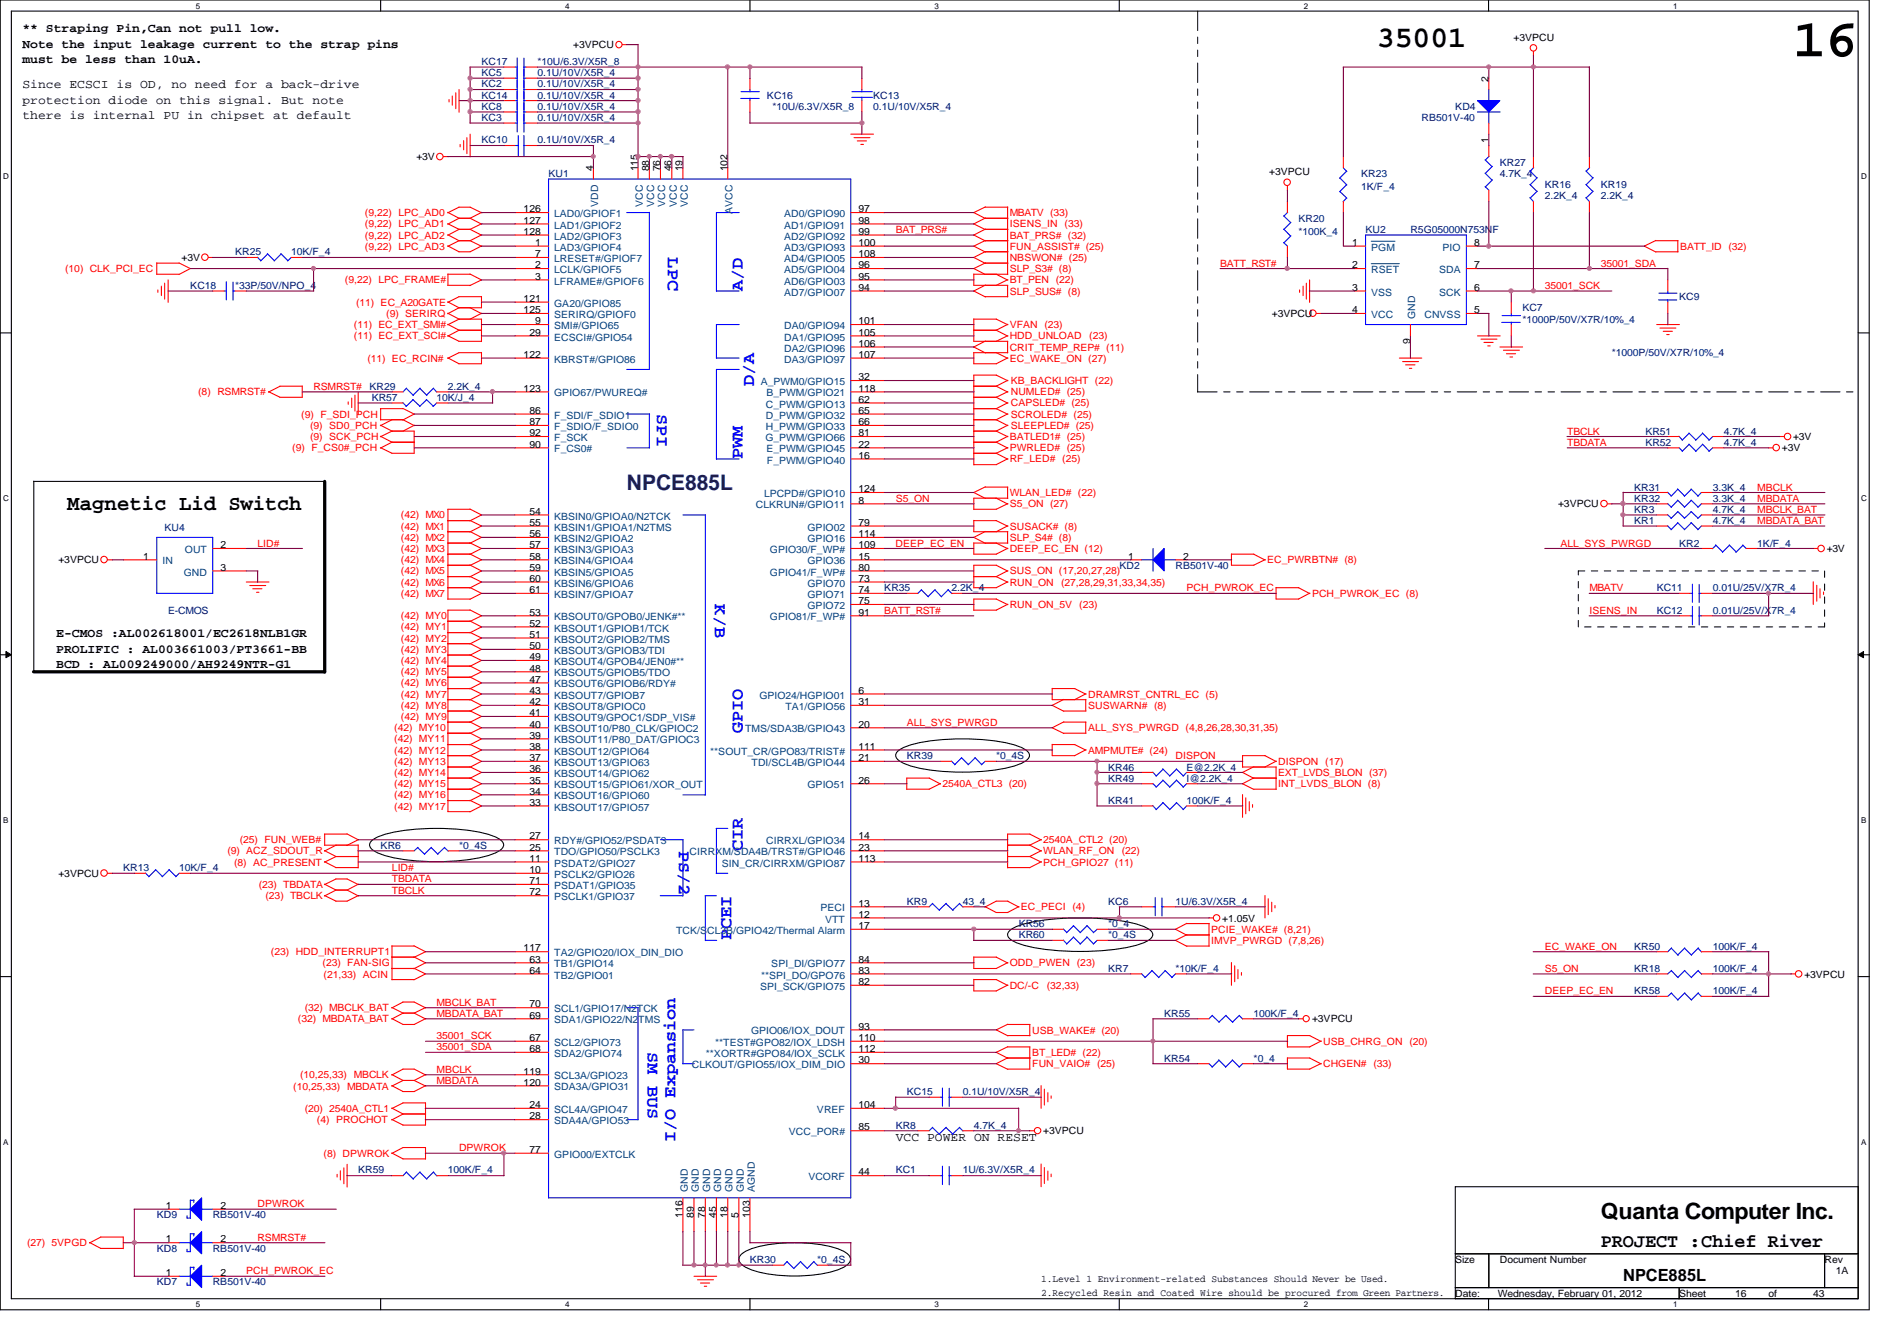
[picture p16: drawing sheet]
<svg xmlns="http://www.w3.org/2000/svg" width="297mm" height="210mm" viewBox="0 0 297 210" stroke-linecap="round" stroke-linejoin="round" font-family="sans-serif">
<defs><g id="words">
<text font-size="8.4" x="280.8" y="8.8">16</text>
<text font-size="4.7" x="215.6" y="7.4">35001</text>
<text font-size="3.5" x="250.7" y="190.8">Quanta Computer Inc.</text>
<text font-size="3.3" fill="#000080" x="98.2" y="76.7">NPCE885L</text>
<text font-size="3.3" x="10.5" y="79.8">Magnetic Lid Switch</text>
<text font-size="3" x="250.7" y="195.2">PROJECT :Chief River</text>
<g font-size="2.8" fill="#00f">
<text x="104.6" y="40.3" transform="rotate(90 104.6 40.3)">LPC</text>
<text x="116.3" y="45.6" transform="rotate(-90 116.3 45.6)">A/D</text>
<text x="102.8" y="64.8" transform="rotate(90 102.8 64.8)">SPI</text>
<text x="118.1" y="60.5" transform="rotate(-90 118.1 60.5)">D/A</text>
<text x="116.3" y="71.8" transform="rotate(-90 116.3 71.8)">PWM</text>
<text x="111.9" y="94.6" transform="rotate(90 111.9 94.6)">K/B</text>
<text x="116.3" y="114.8" transform="rotate(-90 116.3 114.8)">GPIO</text>
<text x="106.3" y="133.2" transform="rotate(90 106.3 133.2)">PS/2</text>
<text x="116.3" y="133.2" transform="rotate(-90 116.3 133.2)">CIR</text>
<text x="114.6" y="147.2" transform="rotate(-90 114.6 147.2)">PCEI</text>
<text x="101.4" y="164.7" transform="rotate(90 101.4 164.7)">SM BUS</text>
<text x="105.8" y="178.7" transform="rotate(-90 105.8 178.7)">I/O Expansion</text>
</g>
<text font-size="2.6" x="254.2" y="200.4">NPCE885L</text>
<g font-size="1.9">
<text x="3.5" y="5.1">** Straping Pin,Can not pull low.</text>
<text x="3.5" y="7.5">Note the input leakage current to the strap pins</text>
<text x="3.5" y="9.9">must be less than 10uA.</text>
<text x="3.5" y="13.8">Since ECSCI is OD, no need for a back-drive</text>
<text x="3.5" y="16.2">protection diode on this signal. But note</text>
<text x="3.5" y="18.7">there is internal PU in chipset at default</text>
<text x="8.8" y="99.7">E-CMOS :AL002618001/EC2618NLB1GR</text>
<text x="8.8" y="102.2">PROLIFIC : AL003661003/PT3661-BB</text>
<text x="8.8" y="104.6">BCD : AL009249000/AH9249NTR-G1</text>
<text x="140.2" y="178.5">VCC POWER ON RESET</text>
</g>
<g font-size="1.6" fill="#000080">
<text x="75.4" y="11.9">KC5</text>
<text x="75.4" y="10.2">KC17</text>
<text x="84.2" y="10.2">*10U/6.3V/X5R_8</text>
<text x="84.2" y="11.9">0.1U/10V/X5R_4</text>
<text x="75.4" y="17.2">KC8</text>
<text x="75.4" y="13.7">KC2</text>
<text x="75.4" y="15.5">KC14</text>
<text x="84.2" y="15.5">0.1U/10V/X5R_4</text>
<text x="84.2" y="17.2">0.1U/10V/X5R_4</text>
<text x="84.2" y="13.7">0.1U/10V/X5R_4</text>
<text x="120.1" y="15.5">KC16</text>
<text x="120.9" y="17.2">*10U/6.3V/X5R_8</text>
<text x="136.7" y="15.5">KC13</text>
<text x="136.7" y="17.2">0.1U/10V/X5R_4</text>
<text x="227.9" y="17.2">KD4</text>
<text x="75.4" y="22.4">KC10</text>
<text x="75.4" y="19">KC3</text>
<text x="84.2" y="22.4">0.1U/10V/X5R_4</text>
<text x="84.2" y="19">0.1U/10V/X5R_4</text>
<text x="222.6" y="19">RB501V-40</text>
<text x="85.9" y="27.7">KU1</text>
<text x="213.1" y="27.7">KR23</text>
<text x="213.1" y="29.8">1K/F_4</text>
<text x="234.9" y="26">KR27</text>
<text x="234.9" y="27.7">4.7K_4</text>
<text x="241.9" y="29.5">KR16</text>
<text x="250.7" y="29.5">KR19</text>
<text x="203.3" y="34.7">KR20</text>
<text x="241.9" y="31.2">2.2K_4</text>
<text x="250.7" y="31.2">2.2K_4</text>
<text x="36.8" y="40">KR25</text>
<text x="45.6" y="40">10K/F_4</text>
<text x="203.3" y="36.8">*100K_4</text>
<text x="213.8" y="36.5">KU2</text>
<text x="220.8" y="36.5">R5G05000N753NF</text>
<text x="29.8" y="45.3">KC18</text>
<text x="36.8" y="45.3">*33P/50V/NPO_4</text>
<text x="262.9" y="47">KC9</text>
<text x="238.4" y="48.7">KC7</text>
<text x="238.4" y="50.5">*1000P/50V/X7R/10%_4</text>
<text x="252.4" y="55.8">*1000P/50V/X7R/10%_4</text>
<text x="57.9" y="61">KR29</text>
<text x="58.2" y="62.8">KR57</text>
<text x="68.4" y="62.8">10K/J_4</text>
<text x="70.1" y="61">2.2K_4</text>
<text x="257.6" y="69.8">KR52</text>
<text x="257.6" y="68">KR51</text>
<text x="269.9" y="69.8">4.7K_4</text>
<text x="269.9" y="68">4.7K_4</text>
<text x="255.9" y="76.8">KR31</text>
<text x="268.2" y="76.8">3.3K_4</text>
<text x="25.8" y="83.1">KU4</text>
<text x="255.9" y="78.5">KR32</text>
<text x="255.9" y="80.3">KR3</text>
<text x="255.9" y="82">KR1</text>
<text x="268.2" y="80.3">4.7K_4</text>
<text x="268.2" y="82">4.7K_4</text>
<text x="268.2" y="78.5">3.3K_4</text>
<text x="175.3" y="89.1">KD2</text>
<text x="184.1" y="89.1">RB501V-40</text>
<text x="262.9" y="85.6">KR2</text>
<text x="275.2" y="85.6">1K/F_4</text>
<text x="138.5" y="92.5">KR35</text>
<text x="149" y="92.5">2.2K_4</text>
<text x="259.4" y="92.5">KC11</text>
<text x="268.2" y="92.5">0.01U/25V/X7R_4</text>
<text x="26.3" y="96.1">E-CMOS</text>
<text x="259.4" y="96.1">KC12</text>
<text x="268.2" y="96.1">0.01U/25V/X7R_4</text>
<text x="142" y="118.8">KR39</text>
<text x="156" y="118.8">*0_4S</text>
<text x="173.5" y="120.6">KR46</text>
<text x="173.5" y="125.9">KR41</text>
<text x="173.5" y="122.3">KR49</text>
<text x="185.8" y="120.6">E@2.2K_4</text>
<text x="185.8" y="125.9">100K/F_4</text>
<text x="185.8" y="122.3">I@2.2K_4</text>
<text x="19.3" y="136.4">KR13</text>
<text x="28.1" y="136.4">10K/F_4</text>
<text x="59.6" y="132.9">KR6</text>
<text x="71.9" y="132.9">*0_4S</text>
<text x="142" y="141.6">KR9</text>
<text x="150.7" y="141.6">43_4</text>
<text x="173.5" y="141.6">KC6</text>
<text x="184.1" y="141.6">1U/6.3V/X5R_4</text>
<text x="159.5" y="146.9">KR60</text>
<text x="159.5" y="145.1">KR56</text>
<text x="173.5" y="146.9">*0_4S</text>
<text x="173.5" y="145.1">*0_4</text>
<text x="255.9" y="148.6">KR50</text>
<text x="268.2" y="148.6">100K/F_4</text>
<text x="173.5" y="152.1">KR7</text>
<text x="184.1" y="152.1">*10K/F_4</text>
<text x="255.9" y="152.1">KR18</text>
<text x="255.9" y="155.7">KR58</text>
<text x="268.2" y="152.1">100K/F_4</text>
<text x="268.2" y="155.7">100K/F_4</text>
<text x="182.3" y="159.2">KR55</text>
<text x="196.3" y="159.2">100K/F_4</text>
<text x="182.3" y="166.2">KR54</text>
<text x="196.3" y="166.2">*0_4</text>
<text x="142" y="171.4">KC15</text>
<text x="150.7" y="171.4">0.1U/10V/X5R_4</text>
<text x="140.2" y="176.7">KR8</text>
<text x="152.5" y="176.7">4.7K_4</text>
<text x="56.1" y="183.7">KR59</text>
<text x="70.1" y="183.7">100K/F_4</text>
<text x="140.2" y="183.7">KC1</text>
<text x="150.7" y="183.7">1U/6.3V/X5R_4</text>
<text x="24.6" y="190.7">KD9</text>
<text x="33.3" y="190.7">RB501V-40</text>
<text x="24.6" y="196">KD8</text>
<text x="33.3" y="196">RB501V-40</text>
<text x="117.4" y="197.7">KR30</text>
<text x="128" y="197.7">*0_4S</text>
<text x="24.6" y="201.2">KD7</text>
<text x="33.3" y="201.2">RB501V-40</text>
</g>
<g font-size="1.6">
<text x="89.7" y="7.6">+3VPCU</text>
<text x="237" y="6.3">+3VPCU</text>
<text x="233.1" y="12.8" transform="rotate(-90 233.1 12.8)">2</text>
<text x="233.1" y="22.4" transform="rotate(-90 233.1 22.4)">1</text>
<text x="65.2" y="25.1">+3V</text>
<text x="92.9" y="26.8" transform="rotate(-90 92.9 26.8)">4</text>
<text x="99.9" y="26.8" transform="rotate(-90 99.9 26.8)">115</text>
<text x="101.6" y="26.8" transform="rotate(-90 101.6 26.8)">88</text>
<text x="103.4" y="26.8" transform="rotate(-90 103.4 26.8)">76</text>
<text x="105.2" y="26.8" transform="rotate(-90 105.2 26.8)">46</text>
<text x="106.9" y="26.8" transform="rotate(-90 106.9 26.8)">19</text>
<text x="113.9" y="26.8" transform="rotate(-90 113.9 26.8)">102</text>
<text x="198.8" y="27.3">+3VPCU</text>
<text x="82" y="33.2">126</text>
<text x="82" y="35">127</text>
<text x="134.4" y="33.2">97</text>
<text x="134.4" y="35">98</text>
<text x="28.4" y="40.9">+3V</text>
<text x="82" y="36.7">128</text>
<text x="83.8" y="38.5">1</text>
<text x="83.8" y="40.3">7</text>
<text x="83.8" y="42">2</text>
<text x="134.4" y="36.7">99</text>
<text x="134.4" y="38.5">100</text>
<text x="134.4" y="42">96</text>
<text x="134.4" y="40.3">108</text>
<text x="211.7" y="38.5">1</text>
<text x="211.7" y="42">2</text>
<text x="230.8" y="38.5">8</text>
<text x="230.8" y="42">7</text>
<text x="82" y="47.2">121</text>
<text x="83.8" y="43.8">3</text>
<text x="134.4" y="43.8">95</text>
<text x="134.4" y="45.5">94</text>
<text x="211.7" y="45.5">3</text>
<text x="230.8" y="45.5">6</text>
<text x="82" y="49">125</text>
<text x="82.9" y="52.5">29</text>
<text x="83.8" y="50.8">9</text>
<text x="134.4" y="50.8">101</text>
<text x="134.4" y="52.5">105</text>
<text x="199.1" y="49.6">+3VPCU</text>
<text x="211.7" y="49">4</text>
<text x="220.8" y="53.9" transform="rotate(-90 220.8 53.9)">9</text>
<text x="230.8" y="49">5</text>
<text x="82" y="56">122</text>
<text x="134.4" y="54.3">106</text>
<text x="134.4" y="56">107</text>
<text x="134.4" y="59.5">32</text>
<text x="82" y="61.3">123</text>
<text x="82.9" y="64.8">86</text>
<text x="134.4" y="61.3">118</text>
<text x="134.4" y="63">62</text>
<text x="134.4" y="64.8">65</text>
<text x="82.9" y="66.5">87</text>
<text x="82.9" y="68.3">92</text>
<text x="82.9" y="70.1">90</text>
<text x="134.4" y="71.8">16</text>
<text x="134.4" y="70.1">22</text>
<text x="134.4" y="68.3">81</text>
<text x="134.4" y="66.5">66</text>
<text x="279" y="70.7">+3V</text>
<text x="280.8" y="68.9">+3V</text>
<text x="134.4" y="77">124</text>
<text x="82.9" y="80.6">54</text>
<text x="82.9" y="82.3">55</text>
<text x="134.4" y="78.8">8</text>
<text x="134.4" y="82.3">79</text>
<text x="244" y="79.4">+3VPCU</text>
<text x="9.1" y="88.2">+3VPCU</text>
<text x="22.4" y="87.6">1</text>
<text x="34.5" y="85.8">2</text>
<text x="34.5" y="89.3">3</text>
<text x="82.9" y="84.1">56</text>
<text x="82.9" y="85.8">57</text>
<text x="82.9" y="87.6">58</text>
<text x="82.9" y="89.3">59</text>
<text x="134.4" y="84.1">114</text>
<text x="134.4" y="87.6">15</text>
<text x="134.4" y="85.8">109</text>
<text x="134.4" y="89.3">80</text>
<text x="176.7" y="87.6">1</text>
<text x="185.3" y="87.6">2</text>
<text x="286" y="86.4">+3V</text>
<text x="82.9" y="91.1">60</text>
<text x="82.9" y="92.8">61</text>
<text x="134.4" y="91.1">73</text>
<text x="134.4" y="92.8">74</text>
<text x="134.4" y="94.6">75</text>
<text x="82.9" y="96.4">53</text>
<text x="82.9" y="98.1">52</text>
<text x="82.9" y="99.8">51</text>
<text x="82.9" y="101.6">50</text>
<text x="134.4" y="96.4">91</text>
<text x="82.9" y="103.3">49</text>
<text x="82.9" y="105.1">48</text>
<text x="82.9" y="106.8">47</text>
<text x="82.9" y="108.6">43</text>
<text x="82.9" y="110.4">42</text>
<text x="82.9" y="112.1">41</text>
<text x="82.9" y="113.9">40</text>
<text x="134.4" y="108.6">6</text>
<text x="134.4" y="110.4">31</text>
<text x="134.4" y="113.9">20</text>
<text x="82.9" y="115.6">39</text>
<text x="82.9" y="117.3">38</text>
<text x="82.9" y="119.1">37</text>
<text x="134.4" y="119.1">21</text>
<text x="134.4" y="117.3">111</text>
<text x="82.9" y="120.9">36</text>
<text x="82.9" y="122.6">35</text>
<text x="82.9" y="124.4">34</text>
<text x="134.4" y="122.6">26</text>
<text x="82.9" y="131.4">27</text>
<text x="82.9" y="126.1">33</text>
<text x="134.4" y="131.4">14</text>
<text x="9.1" y="137.2">+3VPCU</text>
<text x="82.9" y="133.1">25</text>
<text x="82.9" y="134.9">11</text>
<text x="82.9" y="136.7">10</text>
<text x="134.4" y="133.1">23</text>
<text x="134.4" y="134.9">113</text>
<text x="82.9" y="138.4">71</text>
<text x="82.9" y="140.2">72</text>
<text x="134.4" y="141.9">13</text>
<text x="134.4" y="143.6">12</text>
<text x="82" y="148.9">117</text>
<text x="134.4" y="145.4">17</text>
<text x="191.4" y="144.3">+1.05V</text>
<text x="82.9" y="150.7">63</text>
<text x="82.9" y="152.4">64</text>
<text x="134.4" y="150.7">84</text>
<text x="134.4" y="152.4">83</text>
<text x="134.4" y="154.2">82</text>
<text x="282.5" y="153">+3VPCU</text>
<text x="82.9" y="159.4">69</text>
<text x="82.9" y="157.7">70</text>
<text x="134.4" y="161.2">93</text>
<text x="205.4" y="160">+3VPCU</text>
<text x="82.9" y="164.7">68</text>
<text x="82.9" y="162.9">67</text>
<text x="134.4" y="166.5">30</text>
<text x="134.4" y="162.9">110</text>
<text x="134.4" y="164.7">112</text>
<text x="82" y="168.2">119</text>
<text x="82" y="169.9">120</text>
<text x="82.9" y="173.4">24</text>
<text x="134.4" y="173.4">104</text>
<text x="82.9" y="175.2">28</text>
<text x="134.4" y="177">85</text>
<text x="163.4" y="177.5">+3VPCU</text>
<text x="82.9" y="180.5">77</text>
<text x="134.4" y="184">44</text>
<text x="25.9" y="189.2">1</text>
<text x="34.5" y="189.2">2</text>
<text x="106.9" y="190.6" transform="rotate(-90 106.9 190.6)">116</text>
<text x="108.6" y="190.6" transform="rotate(-90 108.6 190.6)">89</text>
<text x="110.4" y="190.6" transform="rotate(-90 110.4 190.6)">78</text>
<text x="112.1" y="190.6" transform="rotate(-90 112.1 190.6)">45</text>
<text x="113.9" y="190.6" transform="rotate(-90 113.9 190.6)">18</text>
<text x="115.7" y="190.6" transform="rotate(-90 115.7 190.6)">5</text>
<text x="117.4" y="190.6" transform="rotate(-90 117.4 190.6)">103</text>
<text x="25.9" y="194.5">1</text>
<text x="34.5" y="194.5">2</text>
<text x="227.9" y="197.7">Size</text>
<text x="234.9" y="197.7">Document Number</text>
<text x="285.7" y="197.7">Rev</text>
<text x="25.9" y="199.7">1</text>
<text x="34.5" y="199.7">2</text>
<text x="163" y="200.7">1.Level 1 Environment-related Substances Should Never be Used.</text>
<text x="163" y="202.9">2.Recycled Resin and Coated Wire should be procured from Green Partners.</text>
<text x="227.9" y="203">Date:</text>
<text x="234.5" y="203">Wednesday, February 01, 2012</text>
<text x="262.9" y="203">Sheet</text>
<text x="271.7" y="203">16</text>
<text x="276.9" y="203">of</text>
<text x="283.9" y="203">43</text>
<text x="287.4" y="199.5">1A</text>
</g>
<g font-size="1.6" fill="#f00">
<text x="57.1" y="35.6">(9,22) LPC_AD1</text>
<text x="57.1" y="33.9">(9,22) LPC_AD0</text>
<text x="158.1" y="33.9">MBATV (33)</text>
<text x="158.1" y="35.6">ISENS_IN</text>
<text x="166.7" y="35.6">(33)</text>
<text x="57.1" y="37.3">(9,22) LPC_AD2</text>
<text x="57.1" y="39.1">(9,22) LPC_AD3</text>
<text x="140.2" y="36.5">BAT_PRS#</text>
<text x="158.1" y="37.3">BAT_PRS# (32)</text>
<text x="158.1" y="40.9">NBSWON# (25)</text>
<text x="158.1" y="39.1">FUN_ASSIST# (25)</text>
<text x="191" y="41.7">BATT_RST#</text>
<text x="250.7" y="41.7">35001_SDA</text>
<text x="263.1" y="39.1">BATT_ID (32)</text>
<text x="10.2" y="42.6">(10) CLK_PCI_EC</text>
<text x="54" y="44.4">(9,22) LPC_FRAME#</text>
<text x="55.7" y="47.9">(11) EC_A20GATE</text>
<text x="158.1" y="42.6">SLP_S3# (8)</text>
<text x="158.1" y="46.1">SLP_SUS# (8)</text>
<text x="158.1" y="44.4">BT_PEN (22)</text>
<text x="241.9" y="45.3">35001_SCK</text>
<text x="55.4" y="53.1">(11) EC_EXT_SCI#</text>
<text x="55.4" y="51.4">(11) EC_EXT_SMI#</text>
<text x="60.5" y="49.6">(9) SERIRQ</text>
<text x="158.1" y="51.4">VFAN (23)</text>
<text x="158.1" y="53.1">HDD_UNLOAD</text>
<text x="170.6" y="53.1">(23)</text>
<text x="57.5" y="56.6">(11) EC_RCIN#</text>
<text x="158.1" y="54.9">CRIT_TEMP_REP# (11)</text>
<text x="158.1" y="56.6">EC_WAKE_ON (27)</text>
<text x="31" y="61.9">(8) RSMRST#</text>
<text x="47.2" y="65.4">(9) F_SDI_PCH</text>
<text x="49.1" y="61">RSMRST#</text>
<text x="158.3" y="63.6">CAPSLED# (25)</text>
<text x="158.3" y="65.4">SCROLED# (25)</text>
<text x="158.3" y="61.9">NUMLED# (25)</text>
<text x="158.3" y="60.2">KB_BACKLIGHT (22)</text>
<text x="45.8" y="70.7">(9) F_CS0#_PCH</text>
<text x="48.6" y="68.9">(9) SCK_PCH</text>
<text x="48.6" y="67.1">(9) SD0_PCH</text>
<text x="158.1" y="68.9">BATLED1# (25)</text>
<text x="158.1" y="70.7">PWRLED# (25)</text>
<text x="158.3" y="67.1">SLEEPLED# (25)</text>
<text x="245.4" y="68">TBCLK</text>
<text x="245.4" y="69.8">TBDATA</text>
<text x="158.1" y="77.7">WLAN_LED# (22)</text>
<text x="158.1" y="72.4">RF_LED# (25)</text>
<text x="275.2" y="76.8">MBCLK</text>
<text x="62.8" y="82.9">(42) MX1</text>
<text x="62.8" y="81.2">(42) MX0</text>
<text x="140.2" y="78.5">S5_ON</text>
<text x="158.1" y="79.4">S5_ON (27)</text>
<text x="158.1" y="82.9">SUSACK# (8)</text>
<text x="275.2" y="78.5">MBDATA</text>
<text x="275.2" y="80.3">MBCLK_BAT</text>
<text x="275.2" y="82">MBDATA_BAT</text>
<text x="40.3" y="85.6">LID#</text>
<text x="62.8" y="88.2">(42) MX4</text>
<text x="62.8" y="89.9">(42) MX5</text>
<text x="62.8" y="84.7">(42) MX2</text>
<text x="62.8" y="86.4">(42) MX3</text>
<text x="140.2" y="85.6">DEEP_EC_EN</text>
<text x="158.1" y="84.7">SLP_S4# (8)</text>
<text x="158.1" y="89.9">SUS_ON (17,20,27,28)</text>
<text x="158.1" y="86.4">DEEP_EC_EN (12)</text>
<text x="198.4" y="88.2">EC_PWRBTN# (8)</text>
<text x="244.3" y="85.6">ALL_SYS_PWRGD</text>
<text x="62.8" y="91.7">(42) MX6</text>
<text x="62.8" y="93.4">(42) MX7</text>
<text x="158.1" y="91.7">RUN_ON</text>
<text x="158.1" y="95.2">RUN_ON_5V</text>
<text x="166.2" y="91.7">(27,28,29,31,33,34,35)</text>
<text x="169" y="95.2">(23)</text>
<text x="185.8" y="92.5">PCH_PWROK_EC</text>
<text x="205.4" y="93.4">PCH_PWROK_EC (8)</text>
<text x="248.9" y="92.5">MBATV</text>
<text x="62.8" y="98.7">(42) MY1</text>
<text x="62.8" y="100.5">(42) MY2</text>
<text x="62.8" y="96.9">(42) MY0</text>
<text x="138.5" y="96.1">BATT_RST#</text>
<text x="248.9" y="96.1">ISENS_IN</text>
<text x="62.8" y="104">(42) MY4</text>
<text x="62.8" y="102.2">(42) MY3</text>
<text x="62.8" y="105.7">(42) MY5</text>
<text x="62.8" y="107.4">(42) MY6</text>
<text x="62.8" y="112.7">(42) MY9</text>
<text x="62.8" y="111">(42) MY8</text>
<text x="62.8" y="109.2">(42) MY7</text>
<text x="142" y="113.6">ALL_SYS_PWRGD</text>
<text x="170.4" y="111">SUSWARN# (8)</text>
<text x="170.4" y="109.2">DRAMRST_CNTRL_EC (5)</text>
<text x="61.7" y="114.5">(42) MY10</text>
<text x="61.7" y="118">(42) MY12</text>
<text x="61.7" y="116.2">(42) MY11</text>
<text x="61.7" y="119.7">(42) MY13</text>
<text x="170.4" y="114.5">ALL_SYS_PWRGD (4,8,26,28,30,31,35)</text>
<text x="170.4" y="118">AMPMUTE# (24)</text>
<text x="184.1" y="118.8">DISPON</text>
<text x="200.1" y="119.7">DISPON (17)</text>
<text x="61.7" y="123.2">(42) MY15</text>
<text x="61.7" y="121.5">(42) MY14</text>
<text x="61.7" y="125">(42) MY16</text>
<text x="147.6" y="123.2">2540A_CTL3 (20)</text>
<text x="200.1" y="121.5">EXT_LVDS_BLON (37)</text>
<text x="200.1" y="123.2">INT_LVDS_BLON (8)</text>
<text x="37.5" y="132">(25) FUN_WEB#</text>
<text x="61.7" y="126.7">(42) MY17</text>
<text x="163.4" y="132">2540A_CTL2 (20)</text>
<text x="35.6" y="133.7">(9) ACZ_SDOUT_R</text>
<text x="36.7" y="135.5">(8) AC_PRESENT</text>
<text x="61.4" y="136.4">LID#</text>
<text x="163.4" y="133.7">WLAN_RF_ON</text>
<text x="163.4" y="135.5">PCH_GPIO27 (11)</text>
<text x="175.6" y="133.7">(22)</text>
<text x="40.5" y="139">(23) TBDATA</text>
<text x="41.6" y="140.8">(23) TBCLK</text>
<text x="61.4" y="139.9">TBCLK</text>
<text x="61.4" y="138.1">TBDATA</text>
<text x="159.8" y="142.5">EC_PECI (4)</text>
<text x="42.4" y="149.5">(23) HDD_INTERRUPT1</text>
<text x="189.7" y="146">PCIE_WAKE# (8,21)</text>
<text x="189.7" y="147.8">IMVP_PWRGD (7,8,26)</text>
<text x="241.9" y="148.6">EC_WAKE_ON</text>
<text x="50.5" y="151.3">(23) FAN-SIG</text>
<text x="50.7" y="153">(21,33) ACIN</text>
<text x="158.1" y="154.8">DC/-C</text>
<text x="158.1" y="151.3">ODD_PWEN (23)</text>
<text x="163.9" y="154.8">(32,33)</text>
<text x="241.9" y="155.7">DEEP_EC_EN</text>
<text x="241.9" y="152.1">S5_ON</text>
<text x="46.6" y="160">(32) MBDATA_BAT</text>
<text x="47.7" y="158.3">(32) MBCLK_BAT</text>
<text x="68.4" y="157.4">MBCLK_BAT</text>
<text x="68.4" y="159.2">MBDATA_BAT</text>
<text x="161.6" y="161.8">USB_WAKE# (20)</text>
<text x="68.4" y="162.6">35001_SCK</text>
<text x="68.4" y="164.4">35001_SDA</text>
<text x="68.4" y="167.9">MBCLK</text>
<text x="161.6" y="167">FUN_VAIO# (25)</text>
<text x="161.6" y="165.3">BT_LED# (22)</text>
<text x="207.2" y="163.5">USB_CHRG_ON (20)</text>
<text x="207.2" y="167">CHGEN# (33)</text>
<text x="45.9" y="170.6">(10,25,33) MBDATA</text>
<text x="47" y="168.8">(10,25,33) MBCLK</text>
<text x="68.4" y="169.7">MBDATA</text>
<text x="47.7" y="174.1">(20) 2540A_CTL1</text>
<text x="49.6" y="175.8">(4) PROCHOT</text>
<text x="50.7" y="181.1">(8) DPWROK</text>
<text x="71.9" y="180.2">DPWROK</text>
<text x="40.3" y="188.9">DPWROK</text>
<text x="4.2" y="195.1">(27) 5VPGD</text>
<text x="40.3" y="194.2">RSMRST#</text>
<text x="38.6" y="199.5">PCH_PWROK_EC</text>
</g>
<g font-size="1.6" fill="#004080">
<text x="86.8" y="34">LAD0/GPIOF1</text>
<text x="86.8" y="35.8">LAD1/GPIOF2</text>
<text x="93.7" y="32.4" transform="rotate(-90 93.7 32.4)">VDD</text>
<text x="100.7" y="32.4" transform="rotate(-90 100.7 32.4)">VCC</text>
<text x="102.4" y="32.4" transform="rotate(-90 102.4 32.4)">VCC</text>
<text x="104.2" y="32.4" transform="rotate(-90 104.2 32.4)">VCC</text>
<text x="106" y="32.4" transform="rotate(-90 106 32.4)">VCC</text>
<text x="107.7" y="32.4" transform="rotate(-90 107.7 32.4)">VCC</text>
<text x="114.7" y="33.5" transform="rotate(-90 114.7 33.5)">AVCC</text>
<text x="122.8" y="34">AD0/GPIO90</text>
<text x="122.8" y="35.8">AD1/GPIO91</text>
<text x="86.8" y="37.5">LAD2/GPIOF3</text>
<text x="86.8" y="39.2">LAD3/GPIOF4</text>
<text x="86.8" y="41">LRESET#/GPIOF7</text>
<text x="122.8" y="37.5">AD2/GPIO92</text>
<text x="122.8" y="39.2">AD3/GPIO93</text>
<text x="122.8" y="41">AD4/GPIO05</text>
<text x="214.7" y="39.2">PGM</text>
<text x="225.9" y="39.2">PIO</text>
<text x="86.8" y="42.8">LCLK/GPIOF5</text>
<text x="86.8" y="44.5">LFRAME#/GPIOF6</text>
<text x="122.8" y="44.5">AD6/GPIO03</text>
<text x="122.8" y="46.3">AD7/GPIO07</text>
<text x="122.8" y="42.8">AD5/GPIO04</text>
<text x="214.7" y="46.3">VSS</text>
<text x="214.7" y="42.8">RSET</text>
<text x="225.3" y="46.3">SCK</text>
<text x="225.3" y="42.8">SDA</text>
<text x="86.8" y="48">GA20/GPIO85</text>
<text x="86.8" y="49.8">SERIRQ/GPIOF0</text>
<text x="86.8" y="51.5">SMI#/GPIO65</text>
<text x="86.8" y="53.3">ECSCI#/GPIO54</text>
<text x="122.8" y="51.5">DA0/GPIO94</text>
<text x="122.8" y="53.3">DA1/GPIO95</text>
<text x="214.7" y="49.8">VCC</text>
<text x="221.6" y="49.9" transform="rotate(-90 221.6 49.9)">GND</text>
<text x="223.1" y="49.8">CNVSS</text>
<text x="86.8" y="56.8">KBRST#/GPIO86</text>
<text x="122.8" y="55">DA2/GPIO96</text>
<text x="122.8" y="56.8">DA3/GPIO97</text>
<text x="86.8" y="62.1">GPIO67/PWUREQ#</text>
<text x="86.8" y="65.5">F_SDI/F_SDIO1</text>
<text x="119.1" y="60.3">A_PWM0/GPIO15</text>
<text x="119.9" y="63.8">C_PWM/GPIO13</text>
<text x="119.9" y="65.5">D_PWM/GPIO32</text>
<text x="120" y="62.1">B_PWM/GPIO21</text>
<text x="86.8" y="67.3">F_SDIO/F_SDIO0</text>
<text x="86.8" y="69">F_SCK</text>
<text x="86.8" y="70.8">F_CS0#</text>
<text x="119.8" y="69">G_PWM/GPIO66</text>
<text x="119.9" y="67.3">H_PWM/GPIO33</text>
<text x="120" y="70.8">E_PWM/GPIO45</text>
<text x="119.6" y="77.8">LPCPD#/GPIO10</text>
<text x="120.1" y="72.6">F_PWM/GPIO40</text>
<text x="86.8" y="81.3">KBSIN0/GPIOA0/N2TCK</text>
<text x="86.8" y="83.1">KBSIN1/GPIOA1/N2TMS</text>
<text x="118.4" y="79.6">CLKRUN#/GPIO11</text>
<text x="126.4" y="83.1">GPIO02</text>
<text x="25.4" y="88.3">IN</text>
<text x="29" y="86.6">OUT</text>
<text x="86.8" y="84.8">KBSIN2/GPIOA2</text>
<text x="86.8" y="86.6">KBSIN3/GPIOA3</text>
<text x="86.8" y="88.3">KBSIN4/GPIOA4</text>
<text x="120.6" y="86.6">GPIO30/F_WP#</text>
<text x="126.4" y="88.3">GPIO36</text>
<text x="126.4" y="84.8">GPIO16</text>
<text x="28.8" y="90.1">GND</text>
<text x="86.8" y="90.1">KBSIN5/GPIOA5</text>
<text x="86.8" y="91.8">KBSIN6/GPIOA6</text>
<text x="86.8" y="93.6">KBSIN7/GPIOA7</text>
<text x="120.6" y="90.1">GPIO41/F_WP#</text>
<text x="126.4" y="91.8">GPIO70</text>
<text x="126.4" y="93.6">GPIO71</text>
<text x="126.4" y="95.3">GPIO72</text>
<text x="86.8" y="97.1">KBSOUT0/GPOB0/JENK#**</text>
<text x="86.8" y="98.8">KBSOUT1/GPIOB1/TCK</text>
<text x="86.8" y="100.6">KBSOUT2/GPIOB2/TMS</text>
<text x="120.6" y="97.1">GPIO81/F_WP#</text>
<text x="86.8" y="102.4">KBSOUT3/GPIOB3/TDI</text>
<text x="86.8" y="104.1">KBSOUT4/GPOB4/JEN0#**</text>
<text x="86.8" y="105.9">KBSOUT5/GPIOB5/TDO</text>
<text x="86.8" y="107.6">KBSOUT6/GPIOB6/RDY#</text>
<text x="86.8" y="109.3">KBSOUT7/GPIOB7</text>
<text x="86.8" y="111.1">KBSOUT8/GPIOC0</text>
<text x="86.8" y="112.9">KBSOUT9/GPOC1/SDP_VIS#</text>
<text x="118.9" y="109.3">GPIO24/HGPIO01</text>
<text x="123" y="111.1">TA1/GPIO56</text>
<text x="86.8" y="114.6">KBSOUT10/P80_CLK/GPIOC2</text>
<text x="86.8" y="116.4">KBSOUT11/P80_DAT/GPIOC3</text>
<text x="86.8" y="118.1">KBSOUT12/GPIO64</text>
<text x="86.8" y="119.9">KBSOUT13/GPIO63</text>
<text x="111.2" y="118.1">**SOUT_CR/GPO83/TRIST#</text>
<text x="116.7" y="114.6">TMS/SDA3B/GPIO43</text>
<text x="117.7" y="119.9">TDI/SCL4B/GPIO44</text>
<text x="86.8" y="121.6">KBSOUT14/GPIO62</text>
<text x="86.8" y="123.4">KBSOUT15/GPIO61/XOR_OUT</text>
<text x="86.8" y="125.1">KBSOUT16/GPIO60</text>
<text x="126.4" y="123.4">GPIO51</text>
<text x="86.8" y="126.9">KBSOUT17/GPIO57</text>
<text x="86.8" y="133.9">TDO/GPIO50/PSCLK3</text>
<text x="86.8" y="132.2">RDY#/GPIO52/PSDAT3</text>
<text x="86.8" y="135.6">PSDAT2/GPIO27</text>
<text x="86.8" y="137.4">PSCLK2/GPIO26</text>
<text x="108" y="133.9">CIRRXM/SDA4B/TRST#/GPIO46</text>
<text x="113" y="135.6">SIN_CR/CIRRXM/GPIO87</text>
<text x="120" y="132.2">CIRRXL/GPIO34</text>
<text x="86.8" y="139.1">PSDAT1/GPIO35</text>
<text x="86.8" y="140.9">PSCLK1/GPIO37</text>
<text x="128.5" y="142.7">PECI</text>
<text x="86.8" y="149.7">TA2/GPIO20/IOX_DIN_DIO</text>
<text x="105.9" y="146.2">TCK/SCL3B/GPIO42/Thermal Alarm</text>
<text x="129.2" y="144.4">VTT</text>
<text x="86.8" y="151.4">TB1/GPIO14</text>
<text x="86.8" y="153.2">TB2/GPIO01</text>
<text x="119" y="154.9">SPI_SCK/GPIO75</text>
<text x="119.2" y="153.2">**SPI_DO/GPO76</text>
<text x="120.8" y="151.4">SPI_DI/GPIO77</text>
<text x="86.8" y="160.2">SDA1/GPIO22/N2TMS</text>
<text x="86.8" y="158.5">SCL1/GPIO17/N2TCK</text>
<text x="117.6" y="161.9">GPIO06/IOX_DOUT</text>
<text x="86.8" y="165.4">SDA2/GPIO74</text>
<text x="86.8" y="163.7">SCL2/GPIO73</text>
<text x="108.3" y="167.2">CLKOUT/GPIO55/IOX_DIM_DIO</text>
<text x="110.5" y="165.4">**XORTR#GPO84/IOX_SCLK</text>
<text x="112" y="163.7">**TEST#GPO82/IOX_LDSH</text>
<text x="86.8" y="169">SCL3A/GPIO23</text>
<text x="86.8" y="170.7">SDA3A/GPIO31</text>
<text x="86.8" y="174.2">SCL4A/GPIO47</text>
<text x="86.8" y="176">SDA4A/GPIO53</text>
<text x="123.5" y="177.7">VCC_POR#</text>
<text x="127.9" y="174.2">VREF</text>
<text x="86.8" y="181.2">GPIO00/EXTCLK</text>
<text x="126.6" y="184.7">VCORF</text>
<text x="107.7" y="186.6" transform="rotate(-90 107.7 186.6)">GND</text>
<text x="109.4" y="186.6" transform="rotate(-90 109.4 186.6)">GND</text>
<text x="111.2" y="186.6" transform="rotate(-90 111.2 186.6)">GND</text>
<text x="112.9" y="186.6" transform="rotate(-90 112.9 186.6)">GND</text>
<text x="114.7" y="186.6" transform="rotate(-90 114.7 186.6)">GND</text>
<text x="116.5" y="186.6" transform="rotate(-90 116.5 186.6)">GND</text>
<text x="118.2" y="186.6" transform="rotate(-90 118.2 186.6)">AGND</text>
</g>
<g font-size="1.3">
<text x="30.7" y="1.4">5</text>
<text x="88.5" y="1.4">4</text>
<text x="146.3" y="1.4">3</text>
<text x="204.2" y="1.4">2</text>
<text x="262" y="1.4">1</text>
<text x=".5" y="28.1">D</text>
<text x="291.4" y="28.1">D</text>
<text x=".5" y="78.4">C</text>
<text x="291.4" y="78.4">C</text>
<text x=".5" y="128.8">B</text>
<text x="291.4" y="128.8">B</text>
<text x=".5" y="179.2">A</text>
<text x="291.4" y="179.2">A</text>
<text x="30.7" y="204.6">5</text>
<text x="88.5" y="204.6">4</text>
<text x="146.3" y="204.6">3</text>
<text x="204.2" y="204.6">2</text>
<text x="262" y="204.6">1</text>
</g>
</g></defs>
<path d="M0 0h292.7v205h-292.7zM1.8 1.7h289.2v201.6h-289.2z" fill="none" stroke="#000" stroke-width=".17"/>
<g fill="#fff">
<path d="M30.7 .2h.7v1.4h-.7z"/>
<path d="M30.7 203.5h.7v1.4h-.7z"/>
</g>
<path d="M59.6 0v1.7M59.6 203.3v1.7" fill="none" stroke="#000" stroke-width=".17"/>
<g fill="#fff">
<path d="M88.5 .2h.7v1.4h-.7z"/>
<path d="M88.5 203.5h.7v1.4h-.7z"/>
</g>
<path d="M117.4 0v1.7M117.4 203.3v1.7" fill="none" stroke="#000" stroke-width=".17"/>
<g fill="#fff">
<path d="M146.3 .2h.7v1.4h-.7z"/>
<path d="M146.3 203.5h.7v1.4h-.7z"/>
</g>
<path d="M175.3 0v1.7M175.3 203.3v1.7" fill="none" stroke="#000" stroke-width=".17"/>
<g fill="#fff">
<path d="M204.2 .2h.6v1.4h-.6z"/>
<path d="M204.2 203.5h.6v1.4h-.6z"/>
</g>
<path d="M233.1 0v1.7M233.1 203.3v1.7" fill="none" stroke="#000" stroke-width=".17"/>
<g fill="#fff">
<path d="M262 .2h.7v1.4h-.7z"/>
<path d="M262 203.5h.7v1.4h-.7z"/>
<path d="M.5 26.9h.9v1.4h-.9z"/>
<path d="M291.4 26.9h.9v1.4h-.9z"/>
<path d="M.5 77.3h.9v1.4h-.9z"/>
<path d="M291.4 77.3h.9v1.4h-.9z"/>
</g>
<path d="M0 52.1h1.8M291 52.1h1.7" fill="none" stroke="#000" stroke-width=".17"/>
<g fill="#fff">
<path d="M.5 127.7h.8v1.4h-.8z"/>
<path d="M291.4 127.7h.8v1.4h-.8z"/>
</g>
<path d="M0 102.5h1.8M291 102.5h1.7" fill="none" stroke="#000" stroke-width=".17"/>
<path d="M.9 102l.9 .5-.9 .5zM291 102.5l.8-.5v1z" fill="#000"/>
<path d="M.9 102l.9 .5-.9 .5zM291 102.5l.8-.5v1z" fill="none" stroke="#000" stroke-width=".16"/>
<g fill="#fff">
<path d="M.5 178.1h.8v1.4h-.8z"/>
<path d="M291.4 178.1h.8v1.4h-.8z"/>
</g>
<g fill="none" stroke="#000" stroke-width=".17">
<path d="M5.3 75.4h45.6M5.3 75.3v29.9M140.7 117.5a12.3 12.3 0 0 1 5.6-1.6 33.5 33.5 0 0 1 13.2 .9 2.11 2.11 0 0 1 1.7 1.4 2.13 2.13 0 0 1-1.7 1.5 33 33 0 0 1-14.5 .7 10.8 10.8 0 0 1-4.3-1.4 .86 .86 0 0 1 0-1.5zM58.3 131.5a12.5 12.5 0 0 1 5.6-1.6 33.5 33.5 0 0 1 13.3 .9 2.11 2.11 0 0 1 1.7 1.4 2.13 2.13 0 0 1-1.7 1.5 33 33 0 0 1-14.6 .7 11 11 0 0 1-4.3-1.4 .86 .86 0 0 1 0-1.5zM0 152.9h1.8M158.3 145.5a14 14 0 0 1 6-1.6 38.9 38.9 0 0 1 14.4 1 2.24 2.24 0 0 1 1.8 1.4 2.26 2.26 0 0 1-1.8 1.4 38.7 38.7 0 0 1-15.8 .8 12.5 12.5 0 0 1-4.6-1.4l-.4-.4-.1-.4 .1-.4zM291 152.9h1.7M116.1 196.3a10.9 10.9 0 0 1 5.6-1.6 23.6 23.6 0 0 1 9.8 .9 2.17 2.17 0 0 1 1.7 1.5 2.19 2.19 0 0 1-1.7 1.5 23.6 23.6 0 0 1-14.1 0 2.18 2.18 0 0 1-1.7-1.5l.1-.4zM227.9 185.8h63.1v17.5h-63.1zM227.9 196.3h63.1M233.1 196.3v5.2M285.7 196.3v5.2"/>
<path d="M227.9 201.5h63.1M262.9 201.5v1.8"/>
</g>
<path d="M187.5 1.7v59.7M187.5 61.3h103.5" fill="none" stroke="#000" stroke-width=".16" stroke-dasharray="3 1 1 1 1 1"/>
<path d="M50.8 75.4v29.8M5.2 105.2h45.6" fill="none" stroke="#000" stroke-width=".51"/>
<path d="M247.1 89.4h38.6M247.1 98.1v-8.7M285.7 89.4v8.7M285.7 98.1h-38.6" fill="none" stroke="#000" stroke-width=".16" stroke-dasharray="1 1 1 1 1 1 1 1"/>
<g fill="none" stroke="#f00" stroke-width=".17">
<path d="M70.3 15.6v.4M70.8 15v1.5M71.4 14.5v2.5M71.9 14v3.6M78.9 17.5h1.7M78.9 19.3h1.7M78.9 12.2h1.7M82.4 17.5h1.8M82.4 19.3h1.8M82.4 12.2h1.8M97.4 7h.8M117.4 12.2v1.8"/>
<path d="M117.4 15.7v1.8M135 12.2v1.8M135 15.7v1.8M240.1 8v.8M69.4 24.5h.8M70.1 33.2l1.8 1-1.8 .9M70.1 35l1.8 .9-1.8 .9M70.1 36.7l1.8 1-1.8 .9M70.1 38.5l1.8 .9M71.8 34.2h1.8M71.8 35.9h1.8M71.8 37.7h1.8"/>
<path d="M71.8 32.4h1.8l1.8 .9M71.9 32.4l-1.8 .9M72 22.6v.4M72.6 22v1.5M73.1 21.5v2.5M73.6 34.2l1.8 .9M73.6 35.9l1.8 .9M73.6 37.7l1.8 .9M73.6 21v3.6M75.4 35l-1.8 .9M75.4 36.7l-1.8 1M75.4 38.5l-1.8 .9h-1.8"/>
<path d="M75.4 33.2l-1.8 1M78.9 22.8h1.7M82.4 22.8h1.8M133.2 21h3.6M133.7 21.5h2.5M134.2 22.1h1.5M134.8 22.6h.4M154.3 34.2h3.5M154.3 35.9h3.5M154.3 37.7h3.5M154.3 39.4h3.5M154.3 32.4h3.5"/>
<path d="M154.3 35.9l-1.8 .9 1.8 .9M154.3 32.4l-1.8 .9 1.8 .9M154.3 34.1l-1.8 1 1.8 .8M154.3 39.4l-1.8 .9 1.8 .9M154.3 37.6l-1.8 .9 1.8 1M157.8 32.4v10.6M201.6 29.1v.7M201.6 31.5v1.8M201.6 38.5v1.8M210.4 24.5v1.8M210.4 31.5v1.8M233.1 22.8v1.7"/>
<path d="M233.1 29.8v1.7M259.2 37.7h3.6M259.2 39.4h3.6M259.3 37.6l-1.8 .9 1.8 1M262.7 37.7v1.8M24.5 42.9h3.6M24.5 41.2h3.6M24.6 41.1v1.8M24.7 45.4v.4M25.3 44.8v1.5M25.8 44.3v2.5M26.3 43.8v3.5"/>
<path d="M28 41.1l1.8 .9-1.8 1M32.6 40.3h.8M70.1 50.8l1.8 .9-1.8 .9M70.1 52.5l1.8 .9M70.1 47.2l1.8 1-1.8 .9M70.1 49l1.8 1-1.8 .8M70.1 44.7h3.5M70.1 42.9h3.5M70.1 56l1.8 .9M70.1 42.9v1.8M71.8 51.7h3.6M71.8 53.4h3.6"/>
<path d="M71.8 50h3.6v3.5M71.8 46.4h3.6M71.8 55.2h3.6M71.9 46.4l-1.8 .9M71.9 55.2l-1.8 .9M73.6 42.9l1.8 .9-1.8 .9M73.6 48.2l1.8 .9M75.4 46.4v1.8h-3.6M75.4 55.2v1.7h-3.6M75.4 49l-1.8 1M152.5 51.7h3.5M152.5 49.9v3.5h5.3"/>
<path d="M152.5 50h3.5M152.5 42.9v1.8h5.3M152.5 42.9h5.3M152.5 55.2v1.7h3.5M152.5 55.2h5.3M154.3 46.4h3.5M154.3 41.2h3.5M154.3 53.4l-1.8 .9 1.8 .9M154.3 41.1l-1.8 .9 1.8 1M154.3 44.6l-1.8 1 1.8 .9M156 50l1.8 .8M156 42.9l1.8 1"/>
<path d="M156 55.2l1.8 .9M156 58.7l1.8 .9M156 58.7h-3.5v14.1M157.8 44.7v1.8M157.8 53.4v1.8M157.8 59.5l-1.8 1 1.8 .9M157.8 50.8l-1.8 .9 1.8 .9M157.8 52.5l-1.8 .9M157.8 43.8l-1.8 .9M157.8 56l-1.8 .9M203.5 45.4v.4M204 44.8v1.5"/>
<path d="M204.6 44.3v2.5M205.1 43.8v3.5M206.1 49.1h.8M219.1 56h3.5M219.6 56.6h2.5M220.1 57.1h1.5M220.7 57.7h.4M231.3 52.6h3.6M231.9 53.1h2.5M232.4 53.6h1.4M233 54.1h.3M234.9 54.3h3.5"/>
<path d="M235.4 54.8h2.5M235.9 55.4h1.4M236.4 55.9h.5M236.6 47.3v1.8M236.6 50.8v1.8M259.4 50.8h3.6M259.9 51.4h2.5M260.4 51.9h1.5M261 52.4h.4M42 61.3l1.9 .9M43.8 60.5h3.5M43.9 60.5l-1.9 .9"/>
<path d="M47.3 60.4v1.8h-3.5M54.5 62.9v.4M55.1 62.3v1.5M55.6 61.8v2.5M56.1 61.3v3.6M59.6 65.7h3.5l1.8 .9M59.6 64h3.5M59.6 66.5l1.8 1-1.8 .9M59.6 68.3l1.8 .9-1.8 .9M59.6 70.1l1.8 .9M59.6 64v1.7M61.3 67.5h3.6v3.5h-3.6"/>
<path d="M61.3 69.2h3.6M61.4 65.7l-1.8 .9M61.4 63.1h1.7M63.1 63.9l1.8 .9-1.8 .9M64.9 66.5l-1.8 1M68.4 63.1h1.7M70.1 79.7h3.5M70.1 79.7v14.1M73.6 79.7l1.8 .9-1.8 .9M152.5 79.7h3.5M152.5 67.5h3.5M152.5 69.2h3.5"/>
<path d="M152.5 71h3.5M152.5 65.7h3.5M152.5 62.2h3.5M152.5 60.5h3.5M152.5 64h3.5M152.5 72.7h3.5M154.3 76.2h3.5M154.3 76.2l-1.8 .9 1.8 .9M156 78l1.8 .9M157.8 76.2v1.8M157.8 78h-5.3v1.8M157.8 66.5l-1.8 1 1.8 .9"/>
<path d="M157.8 68.3l-1.8 .9 1.8 .9M157.8 70.1l-1.8 .9 1.8 .9M157.8 78.8l-1.8 .9M157.8 64.8l-1.8 .9 1.8 .9M157.8 63l-1.8 1 1.8 .9M157.8 61.3l-1.8 .9 1.8 .9M157.8 71.8l-1.8 .9M251.7 78.9h.7M259.4 78.9h1.8M259.4 77.1h1.8M266.4 78.9h1.8M266.4 77.1h1.8"/>
<path d="M276.9 70.1h.7M278.6 68.3h.8M16.8 87.6h.8M19.3 87.6h5.3M33.3 85.9h5.3M33.3 89.4h5.3M38.6 91.1h3.5M39.1 91.7h2.5M39.6 92.2h1.4M40.2 92.7h.4M70.1 81.5h3.5M70.1 83.2h3.5"/>
<path d="M70.1 86.7h3.5M70.1 88.5h3.5M70.1 97.2h3.5M70.1 99h3.5M70.1 90.3h3.5M70.1 92h3.5M70.1 85h3.5M70.1 93.8h3.5M70.1 95.5h3.5M70.1 95.5v31.5M73.6 81.4l1.8 .9-1.8 1M73.6 86.7l1.8 .9-1.8 .9"/>
<path d="M73.6 97.2l1.8 .9-1.8 1M73.6 90.2l1.8 .9-1.8 .9M73.6 88.4l1.8 1-1.8 .9M73.6 83.2l1.8 .9-1.8 .9M73.6 99l1.8 .9-1.8 .9M73.6 85l1.8 .9-1.8 .9M73.6 91.9l1.8 1-1.8 .9M73.6 95.5l1.8 .9-1.8 .9M142 92.9h1.7M149 92.9h1.7M152.5 81.5h3.5M152.5 81.4v1.8h5.3"/>
<path d="M152.5 85v1.7h3.5M152.5 90.3h3.5M152.5 92h3.5M152.5 85h5.3M152.5 95.5h3.5M154.3 83.2l-1.8 .9 1.8 .9M156 88.5l1.8 .9M156 93.8l1.8 .9M156 81.5l1.8 .9M156 85l1.8 .9M156 88.5h-3.5v3.5M156 93.8h-3.5v1.7"/>
<path d="M157.8 83.2v1.8M157.8 89.3l-1.8 1 1.8 .8M157.8 91.1l-1.8 .9M157.8 94.6l-1.8 .9M157.8 82.3l-1.8 .9M157.8 85.8l-1.8 .9M192.8 86.7h3.5M192.8 86.7v1.8h3.5M196.3 86.7l1.8 1M198.1 87.6l-1.8 .9M199.8 92h3.6M199.8 91.9v1.9h3.6"/>
<path d="M203.3 92l1.8 .9M205.1 92.8l-1.8 1M262.9 92.9h1.8M262.9 96.4h1.8M266.4 85.9h1.8M266.4 92.9h1.8M266.4 96.4h1.8M273.4 85.9h1.8M283.9 85.9h.7M283.9 91.1v3.5M284.5 91.6v2.5M285 92.2v1.4"/>
<path d="M285.5 92.7v.3M70.1 114.8h3.5M70.1 113h3.5M70.1 102.5h3.5M70.1 104.3h3.5M70.1 118.3h3.5M70.1 116.5h3.5M70.1 100.8h3.5M70.1 106h3.5M70.1 111.3h3.5M70.1 109.5h3.5M70.1 107.8h3.5"/>
<path d="M73.6 113l1.8 .9-1.8 .9M73.6 102.5l1.8 .9-1.8 .9M73.6 116.5l1.8 .9-1.8 .9M73.6 114.7l1.8 1-1.8 .9M73.6 100.7l1.8 .9-1.8 1M73.6 104.2l1.8 1-1.8 .8M73.6 111.3l1.8 .8-1.8 1M73.6 109.5l1.8 .9-1.8 .9M73.6 107.7l1.8 .9-1.8 1M73.6 106l1.8 .9-1.8 .9M73.6 118.2l1.8 1-1.8 .9M164.8 116.5v1.8h3.5"/>
<path d="M164.8 116.5h3.5M164.8 107.7v1.8h5.2M164.8 107.8h3.5M166.5 114.8h3.5M166.5 113h3.5M166.5 111.3h3.5M166.6 113l-1.8 .9 1.8 .9M166.6 109.5l-1.8 .9 1.8 .9M168.3 116.5l1.7 .9M168.3 107.8l1.7 .9M170 109.5v1.8M170 113v1.8"/>
<path d="M170 117.3l-1.7 1M170 108.6l-1.7 .9M198.1 118.3l1.8 .9M198.1 118.3h-3.5v1.8M199.9 119.1l-1.8 1M16.8 136.7h.8M50.8 132.3h5.3M50.8 138.4l1.8 .9-1.8 1M50.8 133.1l1.8 1-1.8 .9M50.8 134.9l1.8 .9M50.8 130.6h3.6M50.8 130.6v1.7"/>
<path d="M52.6 134.1h3.5M52.6 137.6h1.8l1.7 .9M52.6 139.3h1.8M52.6 135.8h3.5M52.6 137.6l-1.8 .9M52.6 132.3l-1.8 .9M54.3 130.5l1.8 .9-1.8 .9M54.4 139.3l1.7 1M56.1 132.2v3.6M56.1 138.4l-1.7 .9M63.1 133.2h1.8M70.1 123.5h3.5"/>
<path d="M70.1 121.8h3.5M70.1 120.1h3.5M70.1 125.3h3.5M70.1 127h3.5M70.1 133.2h1.8M73.6 121.8l1.8 .9-1.8 .9M73.6 120l1.8 .9-1.8 .9M73.6 123.5l1.8 .9-1.8 .9M73.6 125.3l1.8 .9-1.8 .9M142 123.5h3.5M145.5 121.8l1.8 .9M145.5 121.8h-3.5v1.8"/>
<path d="M147.3 122.6l-1.8 .9M157.8 132.3h3.5M157.8 134.1h3.5M157.8 135.8h3.5M161.2 130.6l1.9 .9M161.3 130.6h-3.5v5.2M163.1 131.4l-1.9 .9 1.9 .9M163.1 133.1l-1.9 1 1.9 .9M163.1 134.9l-1.9 .9M194.6 120.1h5.3M194.6 124.4v3.5M195.1 124.9v2.5"/>
<path d="M195.6 125.5v1.4M196.1 125.9v.5M196.3 123.5h3.6M196.3 121.8h3.6M196.3 120l-1.7 .9 1.7 .9M196.3 121.8l-1.7 .9 1.7 .9M199.8 120.1v3.5M50.8 140.2l1.8 .9M56.1 140.2l-1.7 .9h-1.8M61.3 153.3h3.6M61.3 157.7l1.8 .9-1.8 .9M61.3 159.4l1.8 1"/>
<path d="M61.3 151.6h3.6M61.3 149.8h3.6M61.3 148.1h3.6M61.4 148v5.4M63.1 158.6h1.8M63.1 156.8h1.8l1.8 1M63.1 156.8l-1.8 1M64.8 151.6l1.8 .8-1.8 1M64.8 149.8l1.8 .9-1.8 .9M64.8 148l1.8 1-1.8 .9M64.9 158.6l1.8 .9M66.7 159.4l-1.8 1h-1.8"/>
<path d="M66.7 157.7l-1.8 .9M143.7 141.9h1.8M150.7 141.9h1.8M152.5 153.3v1.8h3.5M152.5 153.3h3.5M152.5 149.8v1.8h3.5M152.5 149.8h3.5M154.2 141.9l1.8 .9h1.8M156 153.3l1.8 1M156 149.8l1.8 .9M157.8 141.1l1.8 .9M157.8 154.2l-1.8 .9"/>
<path d="M157.8 141.1h-1.8l-1.8 .9M157.8 150.7l-1.8 .9M159.6 141.9l-1.8 .9M164.8 147.2h1.7M171.8 147.2h1.7M177 152.4h1.8M184.1 152.4h1.7M185.8 146.3h3.6M185.8 144.6h3.6M185.8 148.1h3.6M185.8 144.5l-1.7 1 1.7 .9M185.8 146.3l-1.7 .9 1.7 .9"/>
<path d="M189.3 143.7h.7M189.3 144.5v3.6M192.8 150.7v3.5M193.3 151.2v2.5M193.8 151.8v1.4M194.4 152.2v.5M198.1 140.2v3.5M198.6 140.7v2.5M199.1 141.2v1.5M199.6 141.7v.4M203.3 159.5h.7M259.4 152.4h1.8"/>
<path d="M259.4 156h1.8M266.4 152.4h1.8M266.4 156h1.8M280.4 152.4h.7M61.3 168.2l1.8 .9-1.8 .9M61.3 169.9l1.8 1M61.3 175.2l1.8 .9M61.3 173.4l1.8 1-1.8 .9M63.1 169.1h1.8M63.1 167.3h1.8l1.8 1M63.1 172.6h3.5v3.5h-3.5M63.1 174.4h3.5"/>
<path d="M63.1 179.6h3.5v1.8M63.1 167.3l-1.8 1M63.1 172.6l-1.8 .9M63.1 179.6l-1.8 1M64.9 169.1l1.8 .9M66.7 169.9l-1.8 1h-1.8M66.7 168.2l-1.8 .9M143.7 177h1.8M150.7 177h1.8M157.8 167.3h3.5M157.8 160.4h3.5M157.8 165.6h3.5"/>
<path d="M157.8 162.1h3.5M157.8 163.9h3.5M157.8 165.6l-1.8 .9 1.8 .9M157.8 160.3l-1.8 .9 1.8 .9M157.8 163.8l-1.8 .9 1.8 1M161.2 177h.8M161.2 160.4v1.7M161.2 163.9v3.4M163 169.9v3.6M163.5 170.5v2.5M164.1 171v1.5M164.6 171.5v.4"/>
<path d="M201.6 165.6v1.7h3.5M201.6 165.6h3.5M201.6 163.9h3.5M205.1 162.1l1.8 .9M205.1 165.6l1.8 .9M205.1 162.1h-3.5v1.8M206.9 162.9l-1.8 1M206.9 166.5l-1.8 .8M14 194.5l1.8 .9M15.7 193.6h3.6v1.9M15.7 195.4h3.6M15.8 193.6l-1.8 1"/>
<path d="M52.8 183.8v.4M53.3 183.3v1.4M53.8 182.8v2.5M54.4 182.2v3.6M61.3 180.5l1.8 .9M63.1 181.4h3.5M108.7 199.8h3.5M120.9 198h1.8M128 198h1.7M145.5 184h1.7M149 184h1.7M163 182.2v3.6"/>
<path d="M163.5 182.8v2.5M164.1 183.3v1.4M164.6 183.8v.4M109.2 200.3h2.5M109.7 200.8h1.4M110.3 201.3h.4"/>
<circle cx="96.9" cy="7" r=".5"/>
<circle cx="240.1" cy="7.5" r=".51"/>
<circle cx="68.9" cy="24.5" r=".51"/>
<circle cx="201.5" cy="28.5" r=".51"/>
<circle cx="32.1" cy="40.3" r=".51"/>
<circle cx="205.6" cy="49" r=".51"/>
<circle cx="251.2" cy="78.8" r=".51"/>
<circle cx="278.1" cy="70.1" r=".51"/>
<circle cx="279.9" cy="68.3" r=".51"/>
<circle cx="16.3" cy="87.6" r=".51"/>
<circle cx="285.2" cy="85.8" r=".51"/>
<circle cx="16.3" cy="136.6" r=".51"/>
<circle cx="190.5" cy="143.7" r=".51"/>
<circle cx="204.5" cy="159.4" r=".49"/>
<circle cx="281.6" cy="152.4" r=".51"/>
<circle cx="162.5" cy="177" r=".5"/>
</g>
<g fill="none" stroke="#00f" stroke-width=".17">
<path d="M80.6 17.5h.4M80.6 19.3h.4M80.6 12.2h.4M81 10.8v2.9M81 16v4.7M82 17.5h.4M82 19.3h.4M82 12.2h.4M82 10.8v2.9M82 16.1v4.6M116 15.4h2.9M116 14.4h2.9"/>
<path d="M117.4 14v.4M117.4 15.4v.3M133.4 15.2h3.2M133.4 14.4h3.2M135 14v.4M135 15.2v.5M80.6 22.8h.6M81.1 21.2v3.2M82 22.8h.4M82 21.2v3.2M201 38l.6 .5M201 35.9l1.1 1.1"/>
<path d="M201 33.8l1.1 1M201.6 33.2l-.6 .6M202.1 36.9l-1.1 1.1M202.1 34.8l-1.1 1.1M209.8 27.9l1.1 1.1M209.8 30l1.1 1M210.4 26.3l.5 .5M210.9 26.8l-1.1 1.1M210.9 28.9l-1.1 1.1M210.9 31l-.6 .6M232.5 29.2l.6 .6M232.5 27.1l1.1 1.1"/>
<path d="M232.5 25l1.1 1.1M233.2 24.5l-.6 .6M233.7 28.2l-1.1 1.1M233.7 26l-1.1 1.1M235.2 50.5h2.8M235.2 49.4h2.9M236.6 49.1v.3M236.6 50.4v.4M63.1 63l.5 .6M64.6 62.5l1.1 1.1M64.7 62.6l-1.1 1M66.8 62.5l1.1 1.1"/>
<path d="M66.8 62.6l-1.1 1M68.4 63.1l-.6 .5M261.1 78.8l.6 .6M261.1 77l.6 .6M262.7 78.3l1.1 1.1M262.7 76.5l1.1 1.1M262.7 78.3l-1 1.1M262.7 76.6l-1 1.1M264.8 78.3l1.1 1.1M264.8 76.5l1.1 1.1M264.8 78.3l-1.1 1.1M264.8 76.6l-1.1 1.1"/>
<path d="M266.4 78.9l-.6 .5M266.4 77.1l-.6 .6M24.6 84.1h8.7v8.8h-8.7zM144.3 92.3l1.1 1.1M144.3 92.3l-.6 .6M146.4 92.3l1 1.1M146.4 92.3l-1.1 1.1M148.5 92.3l.6 .6M148.5 92.3l-1.1 1.1M264.7 92.9h.3M264.7 96.4h.3M265 91.4v2.9"/>
<path d="M265 94.9v2.9M266 92.9h.4M266 96.4h.4M266.1 91.5v2.8M266.1 95v2.8M268.6 85.3l1.1 1.1M268.7 85.3l-.6 .6M270.8 85.3l1.1 1.1M270.8 85.3l-1.1 1.1M272.9 85.3l.5 .6M272.9 85.3l-1.1 1.1M65.4 132.7l1.1 1"/>
<path d="M65.4 132.6l-.5 .6M67.5 132.7l1.1 1M67.6 132.6l-1.1 1.1M69.6 132.7l.6 .5M69.6 132.6l-1.1 1.1M146 141.4l1.1 1.1M146 141.4l-.5 .5M148.1 141.4l1.1 1.1M148.2 141.4l-1.1 1.1M150.2 141.4l.6 .6M150.3 141.4l-1.1 1.1M166.5 147.2l.5 .5"/>
<path d="M168.1 146.6l1.1 1.1M168.1 146.7l-1.1 1.1M170.2 146.6l1 1.1M170.2 146.7l-1.1 1.1M171.8 147.2l-.6 .6M178.7 152.4l.6 .6M180.3 151.9l1.1 1.1M180.4 151.9l-1.1 1.1M182.4 151.9l1.1 1.1M182.5 151.9l-1.1 1.1M184.1 152.4l-.6 .6M261.7 151.9l1.1 1.1"/>
<path d="M261.7 155.4l1.1 1.1M261.7 151.9l-.5 .5M261.7 155.4l-.5 .6M263.8 151.9l1.1 1.1M263.8 155.4l1.1 1.1M263.8 151.9l-1.1 1.1M263.8 155.4l-1.1 1.1M265.9 151.9l.5 .6M265.9 155.4l.5 .6M265.9 151.9l-1.1 1.1M265.9 155.4l-1.1 1.1M146 176.5l1.1 1"/>
<path d="M146 176.4l-.5 .6M148.1 176.5l1.1 1M148.2 176.4l-1.1 1.1M150.2 176.5l.6 .5M150.3 176.4l-1.1 1.1M123.2 197.5l1.1 1.1M123.3 197.4l-.6 .6M125.3 197.5l1.1 1.1M125.4 197.4l-1.1 1.1M127.4 197.5l.6 .6M127.5 197.4l-1.1 1.1M147.2 184h.4"/>
<path d="M147.6 182.5v2.9M148.6 184h.4M148.6 182.6v2.9"/>
</g>
<path d="M182.3 85.9v3.5l-1.8-1.8z" fill="#00f"/>
<path d="M178.7 87.6h1.8M180.5 85.9v3.5M182.2 87.6h1.9M182.3 85.9v3.5l-1.8-1.8z" fill="none" stroke="#00f" stroke-width=".17"/>
<path d="M177 87.6h1.8M184.1 87.6h1.7" fill="none" stroke="#f00" stroke-width=".17"/>
<path d="M29.8 194.5l1.8-1.7v3.5z" fill="#00f"/>
<g fill="none" stroke="#00f" stroke-width=".17">
<path d="M22.8 136.7l.5 .5M24.3 136.1l1.1 1.1M24.4 136.1l-1.1 1.1M26.5 136.1l1.1 1.1M26.5 136.1l-1.1 1.1M28.1 136.7l-.6 .5M28 194.5h1.8M29.3 195.5v.4h.5M29.8 194.5l1.8-1.7v3.5zM29.8 193.1h.6M29.8 193.1v2.8M30.3 193.1v.4"/>
<path d="M31.5 194.5h1.8"/>
</g>
<path d="M21 136.7h1.8M28.1 136.7h1.7M26.3 194.5h1.8M33.3 194.5h1.8" fill="none" stroke="#f00" stroke-width=".17"/>
<path d="M231.3 15.7h3.6l-1.8 1.8z" fill="#00f"/>
<path d="M231.3 15.7h3.6l-1.8 1.8zM231.3 17.5h3.6M233.1 14v1.8M233.1 17.5v1.8" fill="none" stroke="#00f" stroke-width=".17"/>
<path d="M233.1 12.2v1.8M233.1 19.3v1.7" fill="none" stroke="#f00" stroke-width=".17"/>
<path d="M29.8 199.8l1.8-1.8v3.5z" fill="#00f"/>
<g fill="none" stroke="#00f" stroke-width=".17">
<path d="M248.3 30.9l.6 .6M248.3 28.9l1.1 1.1M248.3 26.8l1.1 1.1M248.9 26.2l-.5 .6M249.5 29.9l-1.1 1.1M249.5 27.8l-1.1 1.1M28 199.8h1.8M29.8 199.8l1.8-1.8v3.5zM29.8 198.4h.6M29.8 198.3v2.9M30.3 198.3v.4M31.5 199.8h1.8"/>
<path d="M29.3 200.8v.4h.5"/>
</g>
<path d="M248.9 24.5v1.8M248.9 31.5v1.8M26.3 199.8h1.8M33.3 199.8h1.8" fill="none" stroke="#f00" stroke-width=".17"/>
<path d="M29.8 189.3l1.8-1.8v3.5z" fill="#00f"/>
<g fill="none" stroke="#00f" stroke-width=".17">
<path d="M80.6 10.5h.4M80.6 14h.4M80.6 15.7h.4M81 9.1v2.8M81 12.6v4.5M82 10.5h.4M82 14h.4M82 15.7h.4M82 9.1v2.8M82 12.6v4.6M41.9 39.7l1.1 1.1M41.9 39.8l-1.1 1.1"/>
<path d="M44 39.7l1.1 1.1M44 39.8l-1.1 1.1M85.9 28h47.3v159.5h-47.3zM98.1 33.3h3.6M101.7 33.2v24.6h-3.6M115.7 33.3h-3.5v12.3M213.8 36.8h15.8v14h-15.8zM239.6 30.9l.5 .6M239.6 28.9l1.1 1.1M239.6 26.8l1.1 1.1M240.2 26.2l-.6 .6M240.7 29.9l-1.1 1.1"/>
<path d="M240.7 27.8l-1.1 1.1M35.1 45.6h.4M35.4 44.1v2.8M36.4 45.6h.4M36.5 44.2v2.8M40.3 40.3l.5 .5M45.6 40.3l-.6 .6M112.2 45.6h3.5M112.2 56h3.5M115.7 50.8h-3.5v5.3M115.7 57.8h-3.5v14.1M259.7 46.9h2.8"/>
<path d="M259.8 45.9h2.8M261.2 45.6v.3M261.2 46.9v.4M63.6 60.8l1.1 1.1M63.7 60.7l-.6 .6M65.7 60.8l1.1 1.1M65.8 60.7l-1.1 1.1M67.9 60.8l.5 .6M67.9 60.7l-1.1 1.1M98.2 64.8h3.5M98.2 70.1h3.5M101.7 64.8v5.3"/>
<path d="M112.2 71.8h3.5M262.9 70.1l.5 .5M262.9 68.3l.5 .6M264.5 69.5l1.1 1.1M264.5 67.8l1.1 1.1M264.5 69.6l-1.1 1.1M264.5 67.8l-1.1 1.1M266.6 69.5l1 1.1M266.6 67.8l1 1.1M266.6 69.6l-1.1 1.1M266.6 67.8l-1.1 1.1M268.2 70.1l-.6 .6"/>
<path d="M268.2 68.3l-.6 .6M106.9 80.6h3.6M110.4 80.6v43.9M261.1 80.6l.6 .5M261.1 82.3l.6 .6M262.7 80.1l1.1 1M262.7 81.8l1.1 1.1M262.7 80.1l-1 1.1M262.7 81.8l-1 1.1M264.8 80.1l1.1 1M264.8 81.8l1.1 1.1M264.8 80.1l-1.1 1.1"/>
<path d="M264.8 81.8l-1.1 1.1M266.4 80.6l-.6 .6M266.4 82.3l-.6 .6M149 119.1l.5 .6M150.5 118.6l1.1 1.1M150.6 118.6l-1.1 1.1M152.7 118.6l1 1.1M152.7 118.6l-1.1 1.1M154.3 119.2l-.6 .5M103.4 131.4h3.6M106.9 124.4h3.6M106.9 131.4v8.9"/>
<path d="M112.1 129.7h1.9M112.1 136.7h1.9M112.2 129.7v7M180.5 120.9l.6 .6M180.5 126.1l.6 .6M180.5 122.6l.6 .6M182.1 120.4l1.1 1.1M182.1 125.6l1.1 1.1M182.1 122.1l1.1 1.1M182.1 120.4l-1.1 1.1M182.1 125.6l-1.1 1.1M182.1 122.1l-1.1 1.1"/>
<path d="M184.2 120.4l1.1 1.1M184.2 125.6l1.1 1.1M184.2 122.1l1.1 1.1M184.2 120.4l-1.1 1.1M184.2 125.6l-1.1 1.1M184.2 122.1l-1.1 1.1M185.8 120.9l-.6 .6M185.8 126.2l-.6 .5M185.8 122.7l-.6 .5M98.2 157.7h1.7M99.9 157.7v17.6M103.4 140.2h3.5"/>
<path d="M110.4 140.2h1.8M110.4 140.2v7M110.4 147.2h1.8M166.5 145.4l.5 .6M168.1 144.9l1.1 1.1M168.1 144.9l-1.1 1.1M170.2 144.9l1 1.1M170.2 144.9l-1.1 1.1M171.8 145.5l-.6 .5M180.5 141.9h.4M180.9 140.5v2.8M181.9 141.9h.4"/>
<path d="M181.9 140.5v2.9M189.8 159l1.1 1M189.9 158.9l-.6 .6M191.9 159l1.1 1M192 158.9l-1.1 1.1M194.1 159l.5 .5M194.1 158.9l-1.1 1.1M261.7 148.4l1.1 1.1M261.7 148.4l-.5 .6M263.8 148.4l1.1 1.1M263.8 148.4l-1.1 1.1M265.9 148.4l.5 .6"/>
<path d="M265.9 148.4l-1.1 1.1M98.1 175.3h1.8M106.9 161.2h1.8M106.9 161.2v5.3M106.9 166.5h1.8M147.2 171.7h.4M147.6 170.3v2.8M148.6 171.7h.4M148.6 170.3v2.9M189.3 166.5l.5 .5M190.8 165.9l1.1 1.1M190.9 165.9l-1.1 1.1"/>
<path d="M193 165.9l1.1 1.1M193 165.9l-1.1 1.1M194.6 166.5l-.6 .5M28 189.3h1.8M29.3 190.3v.4h.5M29.8 189.3l1.8-1.8v3.5zM29.8 187.9h.6M29.8 187.8v2.9M30.3 187.8v.4M31.5 189.3h1.8M63.6 183.5l1.1 1.1M63.7 183.4l-.6 .6"/>
<path d="M65.7 183.5l1.1 1.1M65.8 183.4l-1.1 1.1M67.9 183.5l.5 .6M67.9 183.4l-1.1 1.1"/>
</g>
<g fill="none" stroke="#f00" stroke-width=".17">
<path d="M78.9 10.5h1.7M78.9 14h1.7M78.9 15.7h1.7M82.4 10.5h1.8M82.4 14h1.8M82.4 15.7h1.8M80.6 38.5h5.3M80.6 33.3h5.3M80.6 35.1h5.3M80.6 36.8h5.3M92.9 26.3v1.7M99.9 26.3v1.7"/>
<path d="M101.7 26.3v1.7M103.4 26.3v1.7M105.2 26.3v1.7M106.9 26.3v1.7M114 26.3v1.7M133.2 38.5h5.3M133.2 33.3h5.3M133.2 35.1h5.3M133.2 36.8h5.3M212.1 38.5h1.7M229.6 38.5h1.7M240.1 24.5v1.8"/>
<path d="M240.1 31.5v1.8M33.3 45.6h1.8M36.8 45.6h1.8M38.6 40.3h1.7M45.6 40.3h1.7M80.6 40.3h5.3M80.6 49.1h5.3M80.6 42h5.3M80.6 50.8h5.3M80.6 52.6h5.3M80.6 56h5.3M80.6 43.8h5.3"/>
<path d="M80.6 47.3h5.3M133.2 40.3h5.3M133.2 45.6h5.3M133.2 42h5.3M133.2 50.8h5.3M133.2 52.6h5.3M133.2 54.3h5.3M133.2 56h5.3M133.2 59.6h5.3M133.2 43.8h5.3M212.1 45.6h1.7M212.1 49.1h1.7"/>
<path d="M212.1 42h1.7M220.8 50.8v1.8M229.6 45.6h1.7M229.6 49.1h1.7M229.6 42h1.7M261.2 43.8v1.8M261.2 47.3v1.8M61.4 61.3h1.7M68.4 61.3h1.7M80.6 61.3h5.3M80.6 70.1h5.3M80.6 68.3h5.3"/>
<path d="M80.6 64.8h5.3M80.6 66.6h5.3M133.2 61.3h5.3M133.2 63.1h5.3M133.2 77.1h5.3M133.2 78.9h5.3M133.2 71.8h5.3M133.2 70.1h5.3M133.2 68.3h5.3M133.2 64.8h5.3M133.2 66.6h5.3M261.2 70.1h1.7"/>
<path d="M261.2 68.3h1.7M268.2 70.1h1.7M268.2 68.3h1.7M80.6 80.6h5.3M80.6 84.1h5.3M80.6 87.6h5.3M80.6 91.1h5.3M80.6 92.9h5.3M80.6 96.4h5.3M80.6 82.3h5.3M80.6 85.9h5.3M80.6 89.4h5.3"/>
<path d="M80.6 98.1h5.3M80.6 99.9h5.3M133.2 84.1h5.3M133.2 87.6h5.3M133.2 91.1h5.3M133.2 92.9h5.3M133.2 94.6h5.3M133.2 96.4h5.3M133.2 82.3h5.3M133.2 85.9h5.3M133.2 89.4h5.3M259.4 80.6h1.8"/>
<path d="M259.4 82.3h1.8M266.4 80.6h1.8M266.4 82.3h1.8M80.6 108.6h5.3M80.6 110.4h5.3M80.6 113.9h5.3M80.6 119.2h5.3M80.6 117.4h5.3M80.6 101.6h5.3M80.6 103.4h5.3M80.6 105.2h5.3M80.6 106.9h5.3"/>
<path d="M80.6 112.1h5.3M80.6 115.7h5.3M133.2 108.6h5.3M133.2 110.4h5.3M133.2 113.9h5.3M133.2 119.2h5.3M133.2 117.4h5.3M147.2 119.2h1.8M154.3 119.2h1.7M80.6 120.9h5.3M80.6 126.2h5.3M80.6 122.7h5.3"/>
<path d="M80.6 131.4h5.3M80.6 133.2h5.3M80.6 134.9h5.3M80.6 124.4h5.3M80.6 136.7h5.3M80.6 138.4h5.3M133.2 122.7h5.3M133.2 131.4h5.3M133.2 133.2h5.3M133.2 134.9h5.3M178.8 120.9h1.7M178.8 126.2h1.7"/>
<path d="M178.8 122.7h1.7M185.8 120.9h1.7M185.8 126.2h1.7M185.8 122.7h1.7M80.6 149h5.3M80.6 150.7h5.3M80.6 152.4h5.3M80.6 159.5h5.3M80.6 157.7h5.3M80.6 140.2h5.3M133.2 150.7h5.3M133.2 152.4h5.3"/>
<path d="M133.2 145.5h5.3M133.2 154.2h5.3M133.2 141.9h5.3M133.2 143.7h5.3M164.8 145.5h1.7M171.8 145.5h1.7M178.8 141.9h1.7M182.3 141.9h1.8M187.5 159.5h1.8M194.6 159.5h1.7M259.4 149h1.8M266.4 149h1.8"/>
<path d="M80.6 168.2h5.3M80.6 173.5h5.3M80.6 175.3h5.3M80.6 163h5.3M80.6 164.7h5.3M80.6 170h5.3M133.2 166.5h5.3M133.2 161.2h5.3M133.2 173.5h5.3M133.2 163h5.3M133.2 164.7h5.3M133.2 177h5.3"/>
<path d="M145.5 171.7h1.7M149 171.7h1.7M187.5 166.5h1.8M194.6 166.5h1.7M26.3 189.3h1.8M33.3 189.3h1.8M61.4 184h1.7M68.4 184h1.7M80.6 180.5h5.3M106.9 187.5v5.3M108.7 187.5v5.3M110.4 187.5v5.3"/>
<path d="M112.2 187.5v5.3M114 187.5v5.3M115.7 187.5v5.3M117.4 187.5v5.3M133.2 184h5.3"/>
</g>
<path d="M214.7 37.8h3.7M214.7 41.3h4.4" fill="none" stroke="#004080" stroke-width=".16"/>
<g fill="none" stroke="#800040" stroke-width=".17">
<path d="M71.9 15.7h7M73.6 10.5h5.3M73.6 12.2h5.3M73.6 17.5h5.3M73.6 19.3h5.3M73.6 14h5.3M73.6 10.5v8.8M84.2 10.5h50.8M84.2 15.7h15.7M84.2 12.2h15.7M84.2 17.5h15.7M84.2 19.3h15.7"/>
<path d="M84.2 14h15.7M98.1 7h1.8M99.9 6.9v19.4M114 10.5v15.8M117.4 10.5v1.8M117.4 17.5v1.8M117.4 19.3h17.6M135 10.5v1.8M135 17.5v3.5M210.3 10.5h38.6M210.4 10.5v14.1M233.1 10.5v1.7"/>
<path d="M240.1 8.7v15.8M248.9 10.5v14M70.1 24.5h22.8M73.6 22.8h5.3M75.4 33.3h5.3M75.4 36.8h5.3M75.4 35.1h5.3M75.4 38.5h5.3M84.2 22.8h8.8M92.9 22.8v3.5M99.9 24.5h7.1M101.7 24.5v1.8"/>
<path d="M103.4 24.5v1.8M105.2 24.5v1.8M106.9 24.5v1.8M138.4 33.3h14.1M138.4 36.8h14.1M138.4 35.1h14.1M138.5 38.5h14M201.6 29.8v1.8M210.4 33.2v5.3h1.7M231.3 38.5h26.2M233.1 21v1.8M233.1 31.5v7.1"/>
<path d="M240.1 33.3v12.3M248.9 33.3v8.8M26.3 45.6h7M29.8 42h50.9M33.3 40.3h5.3M38.6 45.6h10.5M47.3 40.3h33.4M49.1 42v3.6M75.4 49.1h5.3M75.4 43.8h5.3M75.4 56h5.3M75.4 47.3h5.3"/>
<path d="M75.4 50.8h5.3M75.4 52.6h5.3M138.4 42h14.1M138.5 43.8h14M138.5 56h14M138.5 40.3h14M138.5 50.8h14M138.5 54.3h14M138.5 52.6h14M138.5 45.6h14M138.5 59.6h14M191 42h21.1"/>
<path d="M201.6 40.3v1.7M205 45.6h7.1M206.8 49.1h5.3M220.8 52.6v3.5M231.3 42h29.9M231.3 45.6h21.1M231.3 49.1h1.9M233.1 49.1v3.5M236.6 45.5v1.8M236.6 52.6v1.8M261.2 42v1.8M261.2 49.1v1.7"/>
<path d="M47.3 61.3h14.1M56 63.1h5.4M64.9 70.1h15.8M64.9 64.8h15.8M64.9 66.6h15.8M64.9 68.3h15.8M70.1 61.3h10.6M70.1 63.1h7.1M77.1 61.3v1.8M138.5 70.1h14M138.5 64.8h14M138.5 66.6h14"/>
<path d="M138.5 68.3h14M138.5 61.3h14M138.5 63.1h14M138.5 78.9h14M138.5 77.1h14M138.5 71.8h14M245.4 68.3h15.8M245.4 70.1h15.8M252.3 78.9h7.1M254.1 77.1h5.3M254.2 77v5.3M268.2 78.9h17.5"/>
<path d="M268.2 77.1h17.5M269.9 70.1h7.1M269.9 68.3h8.8M17.6 87.6h1.7M38.6 85.9h8.8M38.6 89.4h1.8M40.3 89.4v1.7M75.3 80.6h5.3M75.4 85.9h5.3M75.4 87.6h5.3M75.4 89.4h5.3M75.4 98.1h5.3"/>
<path d="M75.4 91.1h5.3M75.4 96.4h5.3M75.4 99.9h5.3M75.4 92.9h5.3M75.4 84.1h5.3M75.4 82.3h5.3M138.4 85.9h14.1M138.4 89.4h14.1M138.4 96.4h14.1M138.5 87.6h38.6M138.5 91.1h14M138.5 92.9h3.5"/>
<path d="M138.5 84.1h14M138.5 82.3h14M138.5 94.6h14M150.7 92.9h49.2M185.8 87.6h7.1M241.9 85.9h24.5M248.8 96.4h14.1M248.8 92.9h14.1M254.1 82.3h5.3M254.1 80.6h5.3M268.2 96.4h8.8M268.2 92.9h15.8"/>
<path d="M268.2 82.3h17.5M268.2 80.6h17.5M275.2 85.9h8.8M276.9 92.8v3.6M75.4 101.6h5.3M75.4 106.9h5.3M75.4 112.1h5.3M75.4 117.4h5.3M75.4 115.7h5.3M75.4 105.2h5.3M75.4 110.4h5.3M75.4 108.6h5.3"/>
<path d="M75.4 119.2h5.3M75.4 103.4h5.3M75.4 113.9h5.3M138.4 119.2h8.8M138.5 117.4h26.3M138.5 110.4h26.3M138.5 108.6h26.3M138.5 113.9h26.3M156 119.2h38.6M171.8 119.1v7.1M17.6 136.7h3.5M29.8 136.7h50.9"/>
<path d="M56 133.2h7.1M56.1 138.4h24.6M56.1 134.9h24.6M56.1 131.4h24.6M71.9 133.2h8.8M75.3 126.2h5.3M75.3 124.4h5.3M75.4 120.9h5.3M75.4 122.7h5.3M138.5 122.7h3.5M138.5 133.2h19.3M138.5 134.9h19.3"/>
<path d="M138.5 131.4h19.3M171.7 120.9h7.1M171.7 122.7h7.1M171.7 126.2h7.1M187.5 120.9h7.1M187.5 122.7h7.1M187.5 126.2h7.1M56.1 140.2h24.6M66.6 152.4h14.1M66.6 149h14.1M66.6 150.7h14.1M66.6 157.7h14.1"/>
<path d="M66.6 159.5h14.1M138.4 154.2h14.1M138.4 141.9h5.3M138.5 152.4h38.6M138.5 150.7h14M138.5 145.5h26.3M138.5 143.7h50.9M152.4 147.2h12.4M152.5 141.9h1.8M152.5 145.4v1.8M173.5 147.2h10.6M173.5 145.5h10.6"/>
<path d="M175.3 141.9h3.5M175.3 141.9v1.8M180.5 159.5h7M180.5 159.5v7M184.1 141.9h14M185.8 152.4h7.1M196.3 159.5h7.1M240.1 152.4h19.3M240.1 149h19.3M240.1 156h19.3M268.2 152.4h12.3M268.2 149h8.8"/>
<path d="M268.2 156h8.8M276.9 149v7M66.6 175.3h14M66.6 173.5h14M66.6 170h14.1M66.6 168.2h14.1M66.6 163h14.1M66.6 164.7h14.1M138.4 163h63.2M138.4 173.5h21.1M138.5 177h5.3M138.5 164.7h17.5"/>
<path d="M138.5 166.5h17.5M138.5 161.2h17.5M140.2 171.7h5.3M140.2 171.7v1.8M150.7 171.7h12.4M152.4 177h8.8M159.5 173.4v3.6M180.5 166.5h7M196.3 166.5h5.3M19.3 194.5h7.1M21 199.8h5.3M21 189.3h5.3"/>
<path d="M21 189.3v10.5M35.1 194.5h15.8M35.1 199.8h15.8M35.1 189.3h17.6M54.3 184h7.1M66.6 180.5h14M70.1 184h8.8M78.9 180.5v3.5M106.9 198h14M106.9 192.7v5.3M108.7 192.8v5.3M110.4 192.7v7.1"/>
<path d="M112.2 192.7v5.3M114 192.7v5.3M115.7 192.7v5.3M117.4 194.5h15.9M117.4 192.8v1.8M129.7 198h3.5M133.2 194.5v3.6M138.5 184h7M150.7 184h12.4"/>
</g>
<circle cx="49.1" cy="42" r=".32" fill="#f0f"/>
<circle cx="49.1" cy="42" r=".32" fill="none" stroke="#f0f" stroke-width=".17"/>
<circle cx="92.9" cy="24.5" r=".32" fill="#f0f"/>
<circle cx="92.9" cy="24.5" r=".32" fill="none" stroke="#f0f" stroke-width=".17"/>
<circle cx="77.1" cy="61.3" r=".33" fill="#f0f"/>
<circle cx="77.1" cy="61.3" r=".33" fill="none" stroke="#f0f" stroke-width=".17"/>
<circle cx="152.5" cy="145.4" r=".33" fill="#f0f"/>
<circle cx="152.5" cy="145.4" r=".33" fill="none" stroke="#f0f" stroke-width=".17"/>
<circle cx="175.3" cy="143.7" r=".34" fill="#f0f"/>
<circle cx="175.3" cy="143.7" r=".34" fill="none" stroke="#f0f" stroke-width=".17"/>
<circle cx="113.9" cy="10.5" r=".33" fill="#f0f"/>
<circle cx="113.9" cy="10.5" r=".33" fill="none" stroke="#f0f" stroke-width=".17"/>
<circle cx="117.4" cy="10.5" r=".33" fill="#f0f"/>
<circle cx="117.4" cy="10.5" r=".33" fill="none" stroke="#f0f" stroke-width=".17"/>
<circle cx="21" cy="194.5" r=".33" fill="#f0f"/>
<circle cx="21" cy="194.5" r=".33" fill="none" stroke="#f0f" stroke-width=".17"/>
<circle cx="99.9" cy="24.5" r=".33" fill="#f0f"/>
<circle cx="99.9" cy="24.5" r=".33" fill="none" stroke="#f0f" stroke-width=".17"/>
<circle cx="99.9" cy="15.7" r=".33" fill="#f0f"/>
<circle cx="99.9" cy="15.7" r=".33" fill="none" stroke="#f0f" stroke-width=".17"/>
<circle cx="236.6" cy="45.5" r=".33" fill="#f0f"/>
<circle cx="236.6" cy="45.5" r=".33" fill="none" stroke="#f0f" stroke-width=".17"/>
<circle cx="99.9" cy="12.2" r=".34" fill="#f0f"/>
<circle cx="99.9" cy="12.2" r=".34" fill="none" stroke="#f0f" stroke-width=".17"/>
<circle cx="73.6" cy="14" r=".33" fill="#f0f"/>
<circle cx="73.6" cy="14" r=".33" fill="none" stroke="#f0f" stroke-width=".17"/>
<circle cx="113.9" cy="198" r=".33" fill="#f0f"/>
<circle cx="113.9" cy="198" r=".33" fill="none" stroke="#f0f" stroke-width=".17"/>
<circle cx="99.9" cy="17.5" r=".34" fill="#f0f"/>
<circle cx="99.9" cy="17.5" r=".34" fill="none" stroke="#f0f" stroke-width=".17"/>
<circle cx="233.1" cy="10.5" r=".32" fill="#f0f"/>
<circle cx="233.1" cy="10.5" r=".32" fill="none" stroke="#f0f" stroke-width=".17"/>
<circle cx="101.7" cy="24.5" r=".32" fill="#f0f"/>
<circle cx="101.7" cy="24.5" r=".32" fill="none" stroke="#f0f" stroke-width=".17"/>
<circle cx="159.5" cy="177" r=".32" fill="#f0f"/>
<circle cx="159.5" cy="177" r=".32" fill="none" stroke="#f0f" stroke-width=".17"/>
<circle cx="254.1" cy="78.8" r=".34" fill="#f0f"/>
<circle cx="254.1" cy="78.8" r=".34" fill="none" stroke="#f0f" stroke-width=".17"/>
<circle cx="99.9" cy="14" r=".33" fill="#f0f"/>
<circle cx="99.9" cy="14" r=".33" fill="none" stroke="#f0f" stroke-width=".17"/>
<circle cx="73.6" cy="12.2" r=".34" fill="#f0f"/>
<circle cx="73.6" cy="12.2" r=".34" fill="none" stroke="#f0f" stroke-width=".17"/>
<circle cx="115.7" cy="198" r=".32" fill="#f0f"/>
<circle cx="115.7" cy="198" r=".32" fill="none" stroke="#f0f" stroke-width=".17"/>
<circle cx="103.4" cy="24.5" r=".32" fill="#f0f"/>
<circle cx="103.4" cy="24.5" r=".32" fill="none" stroke="#f0f" stroke-width=".17"/>
<circle cx="105.2" cy="24.5" r=".33" fill="#f0f"/>
<circle cx="105.2" cy="24.5" r=".33" fill="none" stroke="#f0f" stroke-width=".17"/>
<circle cx="112.2" cy="198" r=".32" fill="#f0f"/>
<circle cx="112.2" cy="198" r=".32" fill="none" stroke="#f0f" stroke-width=".17"/>
<circle cx="110.4" cy="198" r=".32" fill="#f0f"/>
<circle cx="110.4" cy="198" r=".32" fill="none" stroke="#f0f" stroke-width=".17"/>
<circle cx="73.6" cy="17.5" r=".34" fill="#f0f"/>
<circle cx="73.6" cy="17.5" r=".34" fill="none" stroke="#f0f" stroke-width=".17"/>
<circle cx="276.9" cy="92.9" r=".32" fill="#f0f"/>
<circle cx="276.9" cy="92.9" r=".32" fill="none" stroke="#f0f" stroke-width=".17"/>
<circle cx="254.1" cy="80.6" r=".33" fill="#f0f"/>
<circle cx="254.1" cy="80.6" r=".33" fill="none" stroke="#f0f" stroke-width=".17"/>
<circle cx="140.2" cy="173.5" r=".33" fill="#f0f"/>
<circle cx="140.2" cy="173.5" r=".33" fill="none" stroke="#f0f" stroke-width=".17"/>
<circle cx="99.9" cy="19.2" r=".33" fill="#f0f"/>
<circle cx="99.9" cy="19.2" r=".33" fill="none" stroke="#f0f" stroke-width=".17"/>
<circle cx="240.1" cy="45.5" r=".33" fill="#f0f"/>
<circle cx="240.1" cy="45.5" r=".33" fill="none" stroke="#f0f" stroke-width=".17"/>
<circle cx="108.7" cy="198" r=".33" fill="#f0f"/>
<circle cx="108.7" cy="198" r=".33" fill="none" stroke="#f0f" stroke-width=".17"/>
<circle cx="240.1" cy="10.5" r=".33" fill="#f0f"/>
<circle cx="240.1" cy="10.5" r=".33" fill="none" stroke="#f0f" stroke-width=".17"/>
<circle cx="99.9" cy="10.5" r=".33" fill="#f0f"/>
<circle cx="99.9" cy="10.5" r=".33" fill="none" stroke="#f0f" stroke-width=".17"/>
<circle cx="73.6" cy="15.7" r=".33" fill="#f0f"/>
<circle cx="73.6" cy="15.7" r=".33" fill="none" stroke="#f0f" stroke-width=".17"/>
<circle cx="201.6" cy="42" r=".33" fill="#f0f"/>
<circle cx="201.6" cy="42" r=".33" fill="none" stroke="#f0f" stroke-width=".17"/>
<circle cx="135" cy="19.2" r=".33" fill="#f0f"/>
<circle cx="135" cy="19.2" r=".33" fill="none" stroke="#f0f" stroke-width=".17"/>
<circle cx="171.8" cy="120.9" r=".32" fill="#f0f"/>
<circle cx="171.8" cy="120.9" r=".32" fill="none" stroke="#f0f" stroke-width=".17"/>
<circle cx="248.9" cy="42" r=".33" fill="#f0f"/>
<circle cx="248.9" cy="42" r=".33" fill="none" stroke="#f0f" stroke-width=".17"/>
<circle cx="233.1" cy="38.5" r=".33" fill="#f0f"/>
<circle cx="233.1" cy="38.5" r=".33" fill="none" stroke="#f0f" stroke-width=".17"/>
<circle cx="171.8" cy="119.1" r=".32" fill="#f0f"/>
<circle cx="171.8" cy="119.1" r=".32" fill="none" stroke="#f0f" stroke-width=".17"/>
<circle cx="171.7" cy="122.6" r=".33" fill="#f0f"/>
<circle cx="171.7" cy="122.6" r=".33" fill="none" stroke="#f0f" stroke-width=".17"/>
<circle cx="276.9" cy="152.4" r=".33" fill="#f0f"/>
<circle cx="276.9" cy="152.4" r=".33" fill="none" stroke="#f0f" stroke-width=".17"/>
<circle cx="180.5" cy="163" r=".32" fill="#f0f"/>
<circle cx="180.5" cy="163" r=".32" fill="none" stroke="#f0f" stroke-width=".17"/>
<circle cx="78.9" cy="180.5" r=".33" fill="#f0f"/>
<circle cx="78.9" cy="180.5" r=".33" fill="none" stroke="#f0f" stroke-width=".17"/>
<use href="#words"/>
</svg>
